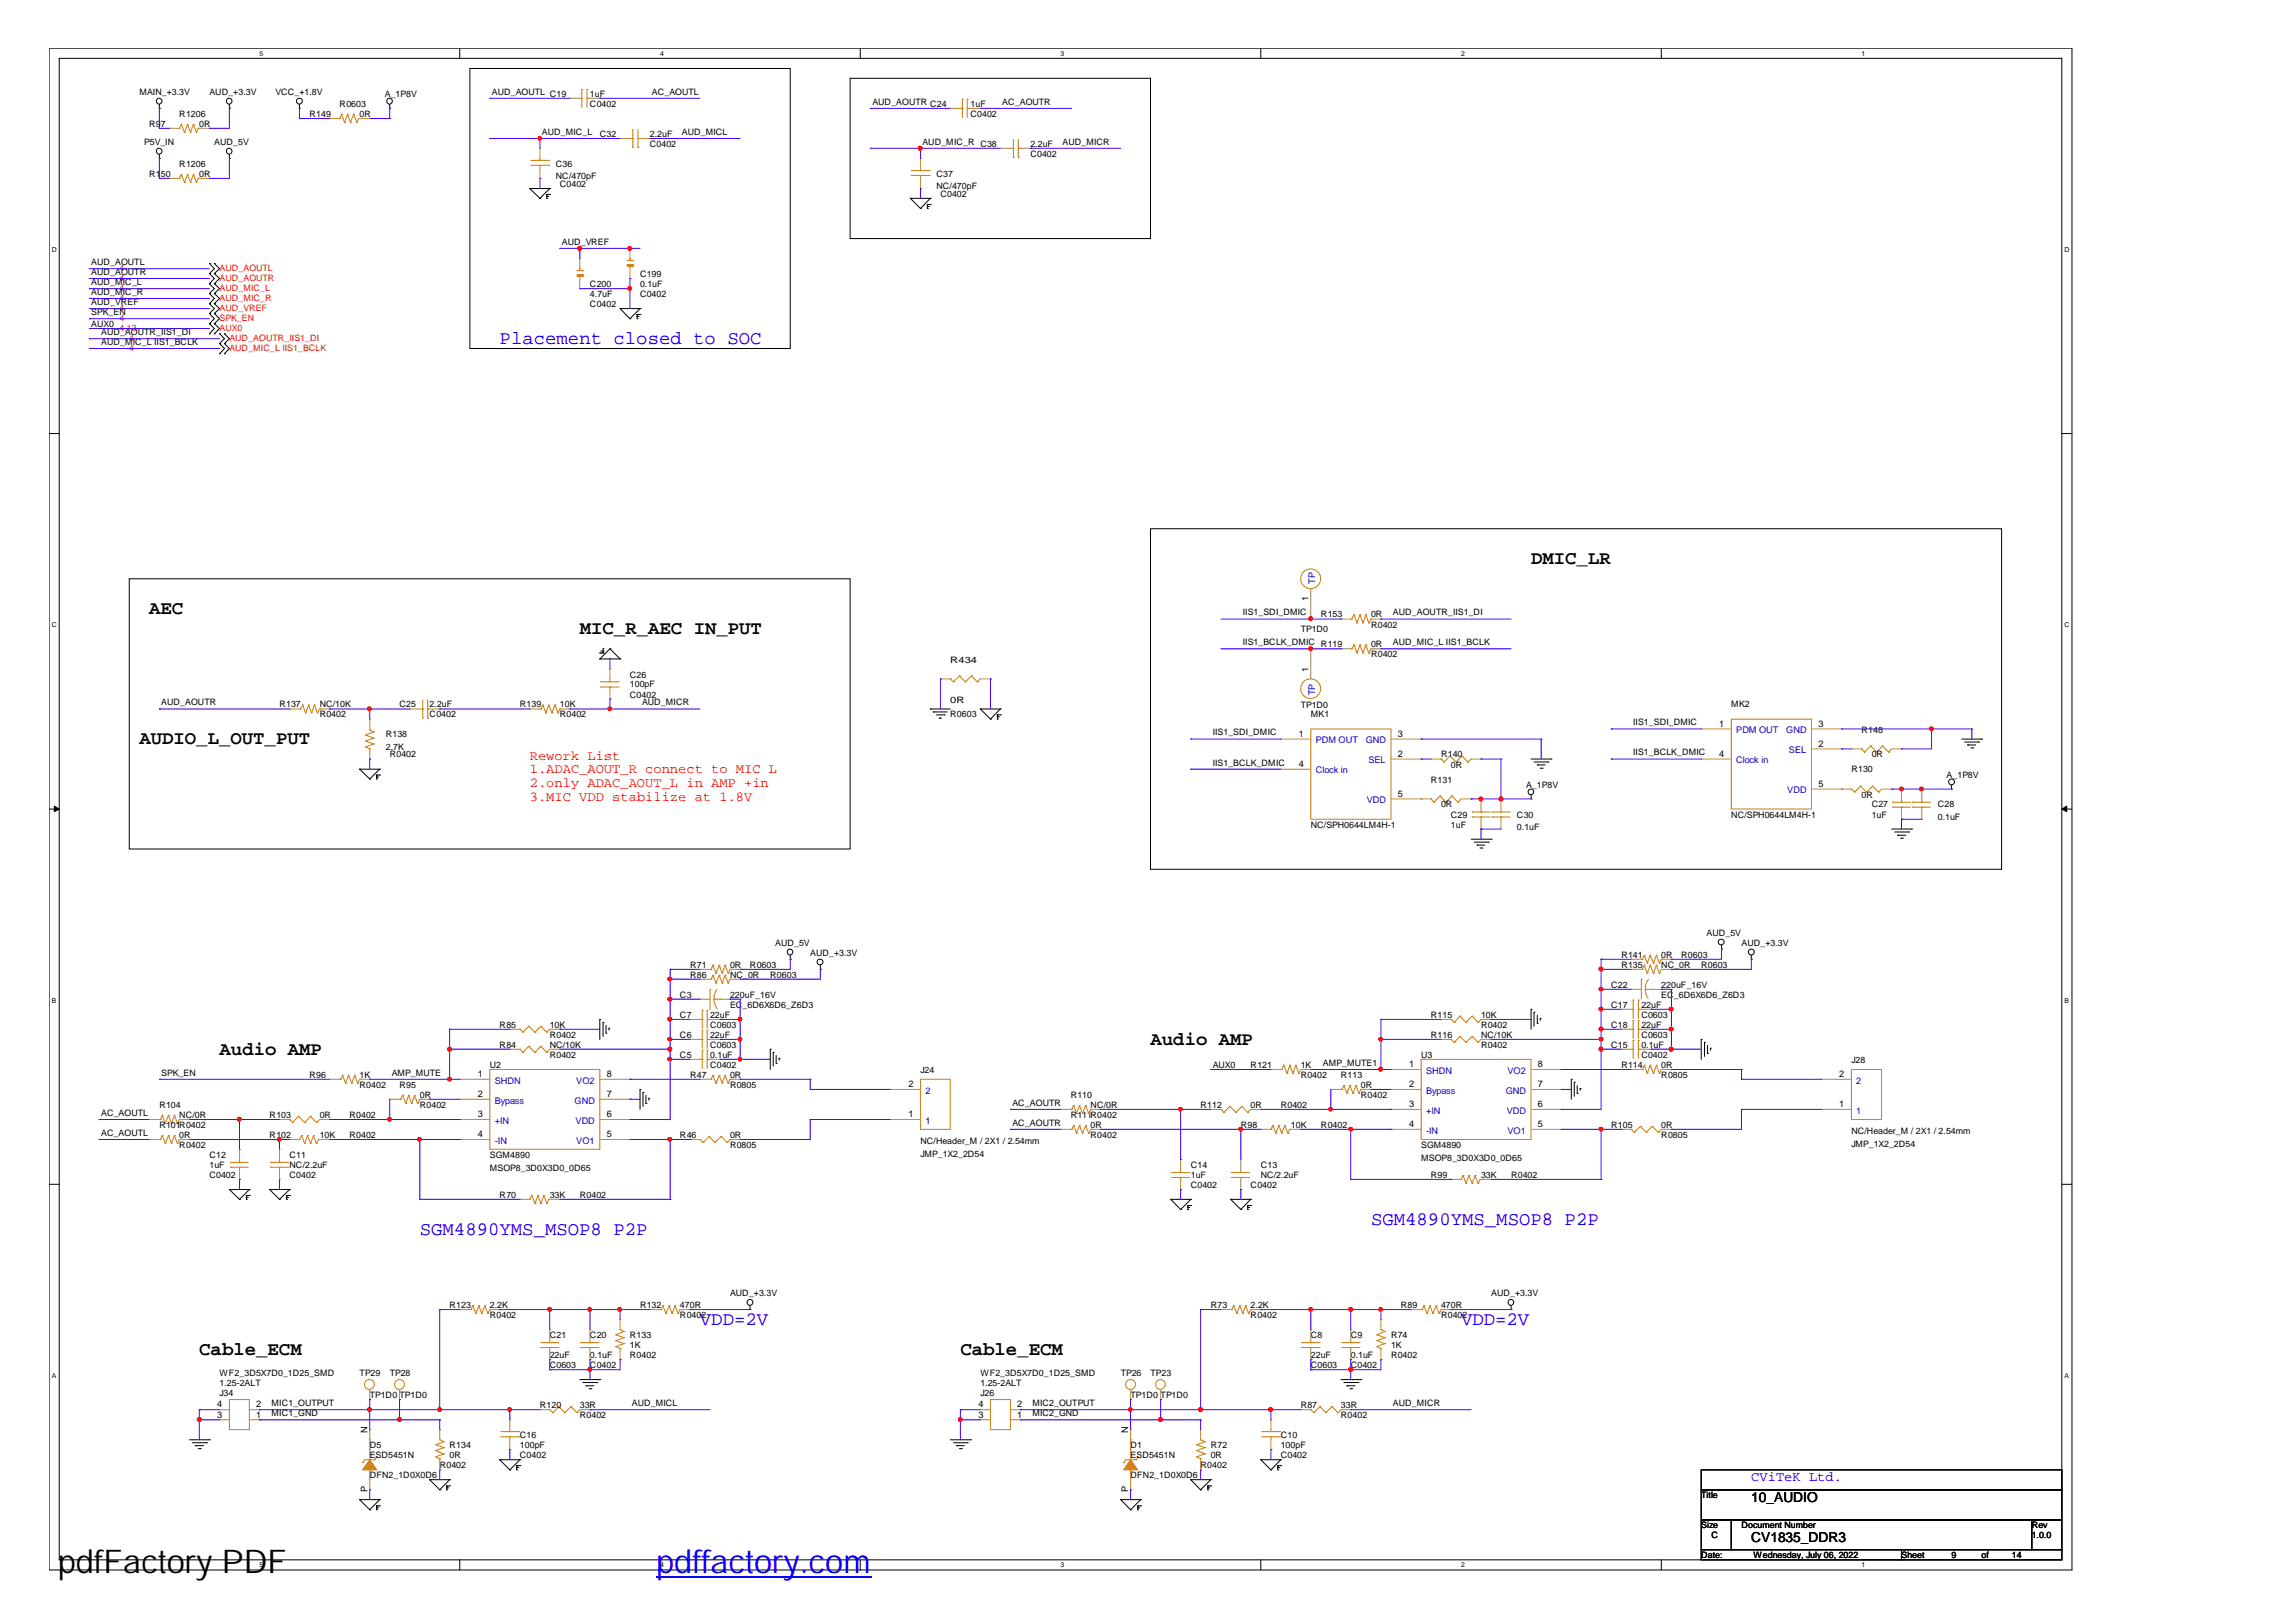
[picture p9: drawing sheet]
<svg xmlns="http://www.w3.org/2000/svg" width="297mm" height="210mm" viewBox="0 0 297 210" stroke-linecap="round" stroke-linejoin="round" font-family="sans-serif">
<defs><g id="words">
<g font-size="4.2">
<text x="6.3" y="203.6">利用pdfFactory 测试版本创建的</text>
<text x="28.7" y="203.6">PDF文档</text>
</g>
<text font-size="4.2" fill="#00f" x="84.9" y="203.6">pdffactory.com</text>
<g font-size="2.5" fill="#00f">
<text x="64.6" y="44.5">Placement closed to SOC</text>
<text x="54.3" y="159.8">SGM4890YMS_MSOP8 P2P</text>
<text x="177.4" y="158.5">SGM4890YMS_MSOP8 P2P</text>
<text x="90.6" y="171.4">VDD=2V</text>
<text x="189" y="171.4">VDD=2V</text>
</g>
<g font-size="2.5">
<text x="198.1" y="73">DMIC_LR</text>
<text x="19.3" y="79.5">AEC</text>
<text x="75" y="82.1">MIC_R_AEC IN_PUT</text>
<text x="18" y="96.3">AUDIO_L_OUT_PUT</text>
<text x="28.4" y="136.5">Audio AMP</text>
<text x="148.8" y="135.2">Audio AMP</text>
<text x="25.8" y="175.4">Cable_ECM</text>
<text x="124.2" y="175.4">Cable_ECM</text>
</g>
<g font-size="1.8" fill="#f00">
<text x="68.5" y="98.3">Rework List</text>
<text x="68.5" y="100.1">1.ADAC_AOUT_R connect to MIC L</text>
<text x="68.5" y="101.9">2.only ADAC_AOUT_L in AMP +in</text>
<text x="68.5" y="103.6">3.MIC VDD stabilize at 1.8V</text>
</g>
<text font-size="1.8" fill="#00f" x="226.6" y="191.6">CViTeK Ltd.</text>
<g font-size="1.8">
<text x="226.6" y="194.4">10_AUDIO</text>
<text x="226.6" y="199.6">CV1835_DDR3</text>
</g>
<g font-size="1.2">
<text x="169.3" y="77.7" transform="rotate(-90 169.3 77.7)">1</text>
<text x="169.3" y="87" transform="rotate(-90 169.3 87)">1</text>
<text x="168" y="95.3">1</text>
<text x="180.8" y="95.3">3</text>
<text x="222.4" y="94">1</text>
<text x="235.2" y="94">3</text>
<text x="168" y="99.2">4</text>
<text x="180.8" y="97.9">2</text>
<text x="222.4" y="97.9">4</text>
<text x="235.2" y="96.6">2</text>
<text x="235.2" y="101.8">5</text>
<text x="180.8" y="103.1">5</text>
<text x="61.8" y="139.4">1</text>
<text x="61.8" y="142">2</text>
<text x="78.5" y="142">7</text>
<text x="78.5" y="139.4">8</text>
<text x="117.5" y="140.7">2</text>
<text x="182.3" y="138.1">1</text>
<text x="182.3" y="143.3">3</text>
<text x="182.3" y="140.7">2</text>
<text x="199" y="138.1">8</text>
<text x="199" y="140.7">7</text>
<text x="199" y="143.3">6</text>
<text x="238" y="143.3">1</text>
<text x="238" y="139.4">2</text>
<text x="61.8" y="144.6">3</text>
<text x="61.8" y="147.2">4</text>
<text x="78.5" y="144.6">6</text>
<text x="78.5" y="147.2">5</text>
<text x="117.5" y="144.6">1</text>
<text x="182.3" y="145.9">4</text>
<text x="199" y="145.9">5</text>
<text x="28.1" y="183.4">3</text>
<text x="28.1" y="182.1">4</text>
<text x="33.1" y="183.4">1</text>
<text x="33.1" y="182.1">2</text>
<text x="47.5" y="185.4" transform="rotate(-90 47.5 185.4)">N</text>
<text x="126.6" y="183.4">3</text>
<text x="126.6" y="182.1">4</text>
<text x="131.6" y="183.4">1</text>
<text x="131.6" y="182.1">2</text>
<text x="146" y="185.4" transform="rotate(-90 146 185.4)">N</text>
<text x="47.5" y="193.1" transform="rotate(-90 47.5 193.1)">P</text>
<text x="146" y="193.1" transform="rotate(-90 146 193.1)">P</text>
</g>
<g font-size="1.2" fill="#00c">
<text x="170.1" y="75.6" transform="rotate(-90 170.1 75.6)">TP</text>
<text x="170.1" y="90" transform="rotate(-90 170.1 90)">TP</text>
<text x="224.6" y="94.9">PDM OUT</text>
<text x="231.1" y="94.9">GND</text>
<text x="170.2" y="96.2">PDM OUT</text>
<text x="170.2" y="100.1">Clock in</text>
<text x="176.7" y="96.2">GND</text>
<text x="177" y="98.8">SEL</text>
<text x="224.6" y="98.8">Clock in</text>
<text x="231.4" y="97.5">SEL</text>
<text x="176.8" y="103.9">VDD</text>
<text x="231.2" y="102.7">VDD</text>
<text x="64" y="140.2">SHDN</text>
<text x="64" y="142.8">Bypass</text>
<text x="74.3" y="142.8">GND</text>
<text x="74.5" y="140.2">VO2</text>
<text x="119.7" y="141.5">2</text>
<text x="184.5" y="139">SHDN</text>
<text x="184.5" y="141.5">Bypass</text>
<text x="194.8" y="141.5">GND</text>
<text x="195" y="139">VO2</text>
<text x="240.2" y="140.2">2</text>
<text x="64" y="145.4">+IN</text>
<text x="64" y="148">-IN</text>
<text x="74.5" y="145.4">VDD</text>
<text x="74.5" y="148">VO1</text>
<text x="119.7" y="145.4">1</text>
<text x="184.5" y="144.1">+IN</text>
<text x="184.5" y="146.7">-IN</text>
<text x="194.9" y="144.1">VDD</text>
<text x="195" y="146.7">VO1</text>
<text x="240.2" y="144.1">1</text>
</g>
<g font-size="1.1">
<text x="18" y="12.3">MAIN_+3.3V</text>
<text x="19.3" y="16.4">R97</text>
<text x="23.2" y="15.1">R1206</text>
<text x="25.8" y="16.4">0R</text>
<text x="27.1" y="12.3">AUD_+3.3V</text>
<text x="35.6" y="12.3">VCC_+1.8V</text>
<text x="40" y="15.1">R149</text>
<text x="43.9" y="13.8">R0603</text>
<text x="46.5" y="15.1">0R</text>
<text x="49.8" y="12.5">A_1P8V</text>
<text x="63.6" y="12.2">AUD_AOUTL</text>
<text x="70.1" y="17.5">AUD_MIC_L</text>
<text x="71.1" y="12.5">C19</text>
<text x="76.3" y="12.5">1uF</text>
<text x="76.3" y="13.8">C0402</text>
<text x="77.6" y="17.7">C32</text>
<text x="84.1" y="17.7">2.2uF</text>
<text x="84.3" y="12.2">AC_AOUTL</text>
<text x="88.2" y="17.5">AUD_MICL</text>
<text x="112.9" y="13.6">AUD_AOUTR C24</text>
<text x="125.6" y="13.8">1uF</text>
<text x="125.6" y="15.1">C0402</text>
<text x="129.7" y="13.6">AC_AOUTR</text>
<text x="18.7" y="18.8">P5V_IN</text>
<text x="19.3" y="22.9">R150</text>
<text x="23.2" y="21.6">R1206</text>
<text x="25.8" y="22.9">0R</text>
<text x="27.7" y="18.8">AUD_5V</text>
<text x="71.9" y="21.6">C36</text>
<text x="71.9" y="23.2">NC/470pF</text>
<text x="84.1" y="19">C0402</text>
<text x="119.3" y="18.7">AUD_MIC_R</text>
<text x="121.2" y="22.9">C37</text>
<text x="126.8" y="19">C38</text>
<text x="133.3" y="19">2.2uF</text>
<text x="133.3" y="20.3">C0402</text>
<text x="137.5" y="18.7">AUD_MICR</text>
<text x="72.4" y="24.2">C0402</text>
<text x="121.2" y="24.4">NC/470pF</text>
<text x="121.7" y="25.5">C0402</text>
<text x="11.8" y="34.3">AUD_AOUTL</text>
<text x="11.8" y="35.6">AUD_AOUTR</text>
<text x="72.7" y="31.7">AUD_VREF</text>
<text x="82.8" y="35.9">C199</text>
<text x="11.8" y="36.9">AUD_MIC_L</text>
<text x="11.8" y="39.5">AUD_VREF</text>
<text x="11.8" y="40.8">SPK_EN</text>
<text x="11.8" y="38.2">AUD_MIC_R</text>
<text x="76.3" y="37.1">C200</text>
<text x="76.3" y="38.5">4.7uF</text>
<text x="76.3" y="39.7">C0402</text>
<text x="82.8" y="37.1">0.1uF</text>
<text x="82.8" y="38.5">C0402</text>
<text x="11.8" y="42.3">AUX0</text>
<text x="13.1" y="43.4">AUD_AOUTR_IIS1_DI</text>
<text x="13.1" y="44.6">AUD_MIC_L IIS1_BCLK</text>
<text x="160.8" y="79.6">IIS1_SDI_DMIC</text>
<text x="160.8" y="83.5">IIS1_BCLK_DMIC</text>
<text x="168.3" y="81.8">TP1D0</text>
<text x="170.9" y="83.8">R119</text>
<text x="170.9" y="79.9">R153</text>
<text x="177.4" y="83.8">0R</text>
<text x="177.4" y="79.9">0R</text>
<text x="177.4" y="81.2">R0402</text>
<text x="180.2" y="83.5">AUD_MIC_L IIS1_BCLK</text>
<text x="180.2" y="79.6">AUD_AOUTR_IIS1_DI</text>
<text x="81.5" y="87.7">C26</text>
<text x="81.5" y="89">100pF</text>
<text x="122.9" y="85.7">R434</text>
<text x="177.4" y="85.1">R0402</text>
<text x="20.9" y="91.3">AUD_AOUTR</text>
<text x="36.2" y="91.5">R137</text>
<text x="41.4" y="91.5">NC/10K</text>
<text x="41.4" y="92.9">R0402</text>
<text x="49.9" y="95.4">R138</text>
<text x="51.7" y="91.5">C25</text>
<text x="55.6" y="91.5">2.2uF</text>
<text x="55.6" y="92.9">C0402</text>
<text x="67.3" y="91.5">R139</text>
<text x="72.4" y="91.5">10K</text>
<text x="72.4" y="92.9">R0402</text>
<text x="81.5" y="90.3">C0402</text>
<text x="83.1" y="91.3">AUD_MICR</text>
<text x="122.9" y="91">0R</text>
<text x="122.9" y="92.7">R0603</text>
<text x="156.9" y="95.2">IIS1_SDI_DMIC</text>
<text x="168.3" y="91.7">TP1D0</text>
<text x="169.6" y="92.9">MK1</text>
<text x="211.3" y="93.9">IIS1_SDI_DMIC</text>
<text x="224" y="91.5">MK2</text>
<text x="240.8" y="94.8">R148</text>
<text x="49.9" y="97">2.7K</text>
<text x="50.4" y="98">R0402</text>
<text x="156.9" y="99.1">IIS1_BCLK_DMIC</text>
<text x="185.1" y="101.3">R131</text>
<text x="186.4" y="98">R140</text>
<text x="187.7" y="99.3">0R</text>
<text x="197.4" y="101.9">A_1P8V</text>
<text x="211.3" y="97.8">IIS1_BCLK_DMIC</text>
<text x="239.5" y="100">R130</text>
<text x="242.1" y="98">0R</text>
<text x="251.8" y="100.6">A_1P8V</text>
<text x="169.6" y="107.1">NC/SPH0644LM4H-1</text>
<text x="186.4" y="104.5">0R</text>
<text x="187.7" y="105.8">C29</text>
<text x="187.7" y="107.1">1uF</text>
<text x="196.3" y="105.8">C30</text>
<text x="196.3" y="107.4">0.1uF</text>
<text x="224" y="105.8">NC/SPH0644LM4H-1</text>
<text x="240.8" y="103.2">0R</text>
<text x="242.1" y="104.5">C27</text>
<text x="242.1" y="105.8">1uF</text>
<text x="250.7" y="104.5">C28</text>
<text x="250.7" y="106.1">0.1uF</text>
<text x="89.3" y="125.2">R71</text>
<text x="94.4" y="125.2">0R</text>
<text x="97" y="125.2">R0603</text>
<text x="100.3" y="122.4">AUD_5V</text>
<text x="104.8" y="123.7">AUD_+3.3V</text>
<text x="209.8" y="123.9">R141</text>
<text x="209.8" y="125.2">R135</text>
<text x="214.9" y="123.9">0R</text>
<text x="214.9" y="125.2">NC_0R</text>
<text x="217.5" y="123.9">R0603</text>
<text x="220.1" y="125.2">R0603</text>
<text x="220.8" y="121.1">AUD_5V</text>
<text x="225.3" y="122.4">AUD_+3.3V</text>
<text x="88" y="131.7">C7</text>
<text x="88" y="129.1">C3</text>
<text x="89.3" y="126.5">R86</text>
<text x="91.9" y="131.7">22uF</text>
<text x="94.4" y="126.5">NC_0R</text>
<text x="94.4" y="129.1">220uF_16V</text>
<text x="94.4" y="130.4">EC_6D6X6D6_Z6D3</text>
<text x="99.7" y="126.5">R0603</text>
<text x="185.1" y="131.7">R115</text>
<text x="191.6" y="131.7">10K</text>
<text x="208.4" y="127.8">C22</text>
<text x="208.4" y="130.4">C17</text>
<text x="212.3" y="130.4">22uF</text>
<text x="212.3" y="131.7">C0603</text>
<text x="214.9" y="127.8">220uF_16V</text>
<text x="214.9" y="129.1">EC_6D6X6D6_Z6D3</text>
<text x="64.6" y="133">R85</text>
<text x="64.6" y="135.6">R84</text>
<text x="71.1" y="133">10K</text>
<text x="71.1" y="134.3">R0402</text>
<text x="71.1" y="135.6">NC/10K</text>
<text x="71.1" y="136.9">R0402</text>
<text x="88" y="134.3">C6</text>
<text x="88" y="136.9">C5</text>
<text x="91.9" y="133">C0603</text>
<text x="91.9" y="134.3">22uF</text>
<text x="91.9" y="135.6">C0603</text>
<text x="91.9" y="136.9">0.1uF</text>
<text x="171.2" y="137.9">AMP_MUTE1</text>
<text x="183.9" y="136.9">U3</text>
<text x="185.1" y="134.3">R116</text>
<text x="191.6" y="133">R0402</text>
<text x="191.6" y="134.3">NC/10K</text>
<text x="191.6" y="135.6">R0402</text>
<text x="208.4" y="133">C18</text>
<text x="208.4" y="135.6">C15</text>
<text x="212.3" y="133">22uF</text>
<text x="212.3" y="134.3">C0603</text>
<text x="212.3" y="135.6">0.1uF</text>
<text x="212.3" y="136.9">C0402</text>
<text x="239.5" y="137.6">J28</text>
<text x="20.6" y="143.4">R104</text>
<text x="20.9" y="139.2">SPK_EN</text>
<text x="40" y="139.5">R96</text>
<text x="46.5" y="139.5">1K</text>
<text x="46.5" y="140.8">R0402</text>
<text x="50.7" y="139.2">AMP_MUTE</text>
<text x="51.7" y="140.8">R95</text>
<text x="54.3" y="142.1">0R</text>
<text x="54.3" y="143.4">R0402</text>
<text x="63.4" y="138.2">U2</text>
<text x="89.3" y="139.5">R47</text>
<text x="91.9" y="138.2">C0402</text>
<text x="94.4" y="139.5">0R</text>
<text x="94.4" y="140.8">R0805</text>
<text x="119.1" y="138.8">J24</text>
<text x="131" y="143.1">AC_AOUTR</text>
<text x="138.5" y="142.1">R110</text>
<text x="141.1" y="143.4">NC/0R</text>
<text x="155.3" y="143.4">R112</text>
<text x="156.9" y="138.1">AUX0</text>
<text x="161.8" y="143.4">0R</text>
<text x="161.8" y="138.2">R121</text>
<text x="165.7" y="143.4">R0402</text>
<text x="168.3" y="138.2">1K</text>
<text x="168.3" y="139.5">R0402</text>
<text x="173.5" y="139.5">R113</text>
<text x="176.1" y="140.8">0R</text>
<text x="176.1" y="142.1">R0402</text>
<text x="209.8" y="138.2">R114</text>
<text x="214.9" y="138.2">0R</text>
<text x="214.9" y="139.5">R0805</text>
<text x="13.1" y="144.4">AC_AOUTL</text>
<text x="13.1" y="147">AC_AOUTL</text>
<text x="20.6" y="146">R101R0402</text>
<text x="23.2" y="144.7">NC/0R</text>
<text x="23.2" y="147.2">0R</text>
<text x="23.2" y="148.6">R0402</text>
<text x="27.1" y="149.8">C12</text>
<text x="34.9" y="147.2">R102</text>
<text x="34.9" y="144.7">R103</text>
<text x="37.5" y="149.8">C11</text>
<text x="41.4" y="147.2">10K</text>
<text x="41.4" y="144.7">0R</text>
<text x="45.2" y="147.2">R0402</text>
<text x="45.2" y="144.7">R0402</text>
<text x="63.4" y="149.8">SGM4890</text>
<text x="88" y="147.2">R46</text>
<text x="94.4" y="147.2">0R</text>
<text x="94.4" y="148.6">R0805</text>
<text x="119.1" y="148.1">NC/Header_M / 2X1 / 2.54mm</text>
<text x="119.1" y="149.7">JMP_1X2_2D54</text>
<text x="131" y="145.7">AC_AOUTR</text>
<text x="138.5" y="144.7">R111R0402</text>
<text x="141.1" y="146">0R</text>
<text x="141.1" y="147.2">R0402</text>
<text x="160.5" y="146">R98</text>
<text x="167" y="146">10K</text>
<text x="170.9" y="146">R0402</text>
<text x="183.9" y="148.6">SGM4890</text>
<text x="208.4" y="146">R105</text>
<text x="214.9" y="146">0R</text>
<text x="214.9" y="147.2">R0805</text>
<text x="239.5" y="146.7">NC/Header_M / 2X1 / 2.54mm</text>
<text x="239.5" y="148.4">JMP_1X2_2D54</text>
<text x="27.1" y="151.1">1uF</text>
<text x="27.1" y="152.5">C0402</text>
<text x="37.5" y="151.1">NC/2.2uF</text>
<text x="37.5" y="152.5">C0402</text>
<text x="63.4" y="151.5">MSOP8_3D0X3D0_0D65</text>
<text x="64.6" y="155">R70</text>
<text x="71.1" y="155">33K</text>
<text x="75" y="155">R0402</text>
<text x="154.1" y="151.1">C14</text>
<text x="154.1" y="152.5">1uF</text>
<text x="154.1" y="153.7">C0402</text>
<text x="161.8" y="153.7">C0402</text>
<text x="163.1" y="151.1">C13</text>
<text x="163.1" y="152.5">NC/2.2uF</text>
<text x="183.9" y="150.3">MSOP8_3D0X3D0_0D65</text>
<text x="185.1" y="152.5">R99</text>
<text x="191.6" y="152.5">33K</text>
<text x="195.5" y="152.5">R0402</text>
<text x="94.4" y="167.7">AUD_+3.3V</text>
<text x="192.9" y="167.7">AUD_+3.3V</text>
<text x="58.2" y="169.3">R123</text>
<text x="63.4" y="169.3">2.2K</text>
<text x="63.4" y="170.6">R0402</text>
<text x="71.1" y="173.2">C21</text>
<text x="76.3" y="173.2">C20</text>
<text x="81.5" y="173.2">R133</text>
<text x="82.8" y="169.3">R132</text>
<text x="88" y="169.3">470R</text>
<text x="88" y="170.6">R0402</text>
<text x="156.6" y="169.3">R73</text>
<text x="161.8" y="169.3">2.2K</text>
<text x="161.8" y="170.6">R0402</text>
<text x="169.6" y="173.2">C8</text>
<text x="174.8" y="173.2">C9</text>
<text x="180" y="173.2">R74</text>
<text x="181.2" y="169.3">R89</text>
<text x="186.4" y="169.3">470R</text>
<text x="186.4" y="170.6">R0402</text>
<text x="28.4" y="179.4">1.25-2ALT</text>
<text x="28.4" y="178.1">WF2_3D5X7D0_1D25_SMD</text>
<text x="46.5" y="178.1">TP29</text>
<text x="50.4" y="178.1">TP28</text>
<text x="71.1" y="175.7">22uF</text>
<text x="71.1" y="177.1">C0603</text>
<text x="76.3" y="175.7">0.1uF</text>
<text x="76.3" y="177.1">C0402</text>
<text x="81.5" y="174.5">1K</text>
<text x="81.5" y="175.7">R0402</text>
<text x="126.8" y="179.4">1.25-2ALT</text>
<text x="126.8" y="178.1">WF2_3D5X7D0_1D25_SMD</text>
<text x="145" y="178.1">TP26</text>
<text x="148.8" y="178.1">TP23</text>
<text x="169.6" y="175.7">22uF</text>
<text x="169.6" y="177.1">C0603</text>
<text x="174.8" y="175.7">0.1uF</text>
<text x="174.8" y="177.1">C0402</text>
<text x="180" y="174.5">1K</text>
<text x="180" y="175.7">R0402</text>
<text x="28.4" y="180.7">J34</text>
<text x="35.1" y="182">MIC1_OUTPUT</text>
<text x="35.1" y="183.3">MIC1_GND</text>
<text x="47.8" y="180.9">TP1D0 TP1D0</text>
<text x="69.8" y="182.2">R120</text>
<text x="75" y="182.2">33R</text>
<text x="75" y="183.5">R0402</text>
<text x="81.7" y="182">AUD_MICL</text>
<text x="126.8" y="180.7">J26</text>
<text x="133.6" y="182">MIC2_OUTPUT</text>
<text x="133.6" y="183.3">MIC2_GND</text>
<text x="146.3" y="180.9">TP1D0 TP1D0</text>
<text x="168.3" y="182.2">R87</text>
<text x="173.5" y="182.2">33R</text>
<text x="173.5" y="183.5">R0402</text>
<text x="180.2" y="182">AUD_MICR</text>
<text x="47.8" y="187.4">D5</text>
<text x="47.8" y="188.7">ESD5451N</text>
<text x="47.8" y="191.3">DFN2_1D0X0D6</text>
<text x="56.9" y="190">R0402</text>
<text x="58.2" y="187.4">R134</text>
<text x="58.2" y="188.7">0R</text>
<text x="67.3" y="186.1">C16</text>
<text x="67.3" y="187.4">100pF</text>
<text x="67.3" y="188.7">C0402</text>
<text x="146.3" y="187.4">D1</text>
<text x="146.3" y="188.7">ESD5451N</text>
<text x="146.3" y="191.3">DFN2_1D0X0D6</text>
<text x="155.3" y="190">R0402</text>
<text x="156.6" y="187.4">R72</text>
<text x="156.6" y="188.7">0R</text>
<text x="165.7" y="186.1">C10</text>
<text x="165.7" y="187.4">100pF</text>
<text x="165.7" y="188.7">C0402</text>
<text x="220.1" y="193.9">Title</text>
<text x="220.1" y="197.8">Size</text>
<text x="225.3" y="197.8">Document Number</text>
<text x="262.8" y="197.8">Rev</text>
<text x="220.1" y="201.6">Date:</text>
<text x="221.4" y="199.1">C</text>
<text x="226.9" y="201.6">Wednesday, July 06, 2022</text>
<text x="246" y="201.6">Sheet</text>
<text x="252.5" y="201.6">9</text>
<text x="256.4" y="201.6">of</text>
<text x="260.3" y="201.6">14</text>
<text x="262.8" y="199.1">1.0.0</text>
</g>
<g font-size="1.1" fill="#f00">
<text x="15.5" y="35.1">4</text>
<text x="28.4" y="35.1">AUD_AOUTL</text>
<text x="15.5" y="36.4">4</text>
<text x="15.5" y="37.6">4</text>
<text x="15.5" y="39">4</text>
<text x="15.5" y="40.3">4</text>
<text x="15.5" y="41.5">4</text>
<text x="28.4" y="36.4">AUD_AOUTR</text>
<text x="28.4" y="37.6">AUD_MIC_L</text>
<text x="28.4" y="39">AUD_MIC_R</text>
<text x="28.4" y="40.3">AUD_VREF</text>
<text x="28.4" y="41.5">SPK_EN</text>
<text x="15.5" y="42.9">4,13</text>
<text x="16.7" y="44.1">4</text>
<text x="16.7" y="45.4">4</text>
<text x="28.4" y="42.9">AUX0</text>
<text x="29.7" y="44.1">AUD_AOUTR_IIS1_DI</text>
<text x="29.7" y="45.4">AUD_MIC_L IIS1_BCLK</text>
</g>
<g font-size=".9">
<text x="33.6" y="7.2">5</text>
<text x="85.4" y="7.2">4</text>
<text x="137.2" y="7.2">3</text>
<text x="189" y="7.2">2</text>
<text x="240.8" y="7.2">1</text>
<text x="6.7" y="32.6">D</text>
<text x="267.1" y="32.6">D</text>
<text x="6.7" y="81.2">C</text>
<text x="267.1" y="81.2">C</text>
<text x="6.7" y="129.8">B</text>
<text x="267.1" y="129.8">B</text>
<text x="6.7" y="178.3">A</text>
<text x="267.1" y="178.3">A</text>
<text x="33.6" y="202.8">5</text>
<text x="85.4" y="202.8">4</text>
<text x="137.2" y="202.8">3</text>
<text x="189" y="202.8">2</text>
<text x="240.8" y="202.8">1</text>
</g>
</g></defs>
<path d="M6.3 6.2h261.8v197h-261.8zM7.7 7.5h259v194.4h-259z" fill="none" stroke="#000" stroke-width=".13"/>
<g fill="#fff">
<path d="M33.6 6.4h.5v1h-.5z"/>
<path d="M33.6 202h.5v1h-.5z"/>
</g>
<path d="M59.5 6.2v1.3M59.5 201.9v1.3" fill="none" stroke="#000" stroke-width=".13"/>
<g fill="#fff">
<path d="M85.4 6.4h.5v1h-.5z"/>
<path d="M85.4 202h.5v1h-.5z"/>
</g>
<path d="M111.3 6.2v1.3M111.3 201.9v1.3" fill="none" stroke="#000" stroke-width=".13"/>
<g fill="#fff">
<path d="M137.2 6.4h.5v1h-.5z"/>
<path d="M137.2 202h.5v1h-.5z"/>
</g>
<path d="M163.1 6.2v1.3M163.1 201.9v1.3" fill="none" stroke="#000" stroke-width=".13"/>
<g fill="#fff">
<path d="M189 6.4h.5v1h-.5z"/>
<path d="M189 202h.5v1h-.5z"/>
</g>
<path d="M214.9 6.2v1.3M214.9 201.9v1.3" fill="none" stroke="#000" stroke-width=".13"/>
<g fill="#fff">
<path d="M240.8 6.4h.5v1h-.5z"/>
<path d="M240.8 202h.5v1h-.5z"/>
<path d="M6.7 31.8h.6v1h-.6z"/>
<path d="M267.1 31.8h.6v1h-.6z"/>
<path d="M6.7 80.4h.6v1h-.6z"/>
<path d="M267.1 80.4h.6v1h-.6z"/>
</g>
<path d="M6.3 56.1h1.4M266.7 56.1h1.4" fill="none" stroke="#000" stroke-width=".13"/>
<g fill="#fff">
<path d="M6.7 129h.6v1h-.6z"/>
<path d="M267.1 129h.6v1h-.6z"/>
</g>
<path d="M6.3 104.7h1.4M266.7 104.7h1.4" fill="none" stroke="#000" stroke-width=".13"/>
<path d="M7 104.3l.7 .4-.7 .3zM266.7 104.7l.7-.4v.7z" fill="#000" stroke="#000" stroke-width=".13"/>
<g fill="#fff">
<path d="M6.7 177.5h.5v1h-.5z"/>
<path d="M267.1 177.5h.5v1h-.5z"/>
</g>
<g fill="none" stroke="#000" stroke-width=".13">
<path d="M20.6 14h.1M20.6 13.5v.5M20.6 20v.5M29.7 14h.1M29.7 13.5v.5M29.7 20v.5M38.7 14h.1M38.7 13.5v.5M50.4 14h.1M50.4 13.5v.5M60.8 8.9h41.4v36.2h-41.4zM110 10.1h38.8v20.8h-38.8z"/>
<path d="M20.6 20.5h.1M27.1 35.4h.1M27.1 34.1h.1M27.1 36.7h.1M27.1 38h.1M27.1 39.3h.1M27.1 34.1l.6 .7-.6 .6M27.1 35.4l.6 .6-.6 .7M27.1 36.7l.6 .7-.6 .6M27.1 38l.6 .6-.6 .7M27.1 39.3l.6 .6-.6 .7M27.7 35.4h.1"/>
<path d="M27.7 34.1h.1M27.7 36.7h.1M27.7 38h.1M27.7 39.3h.1M27.7 34.1l.7 .7-.7 .6M27.7 35.4l.7 .6-.7 .7M27.7 36.7l.7 .7-.7 .6M27.7 38l.7 .6-.7 .7M27.7 39.3l.7 .6-.7 .7M29.7 20.5h.1M68.5 24.4h.1M68.5 24.4h2.6"/>
<path d="M68.5 24.4l1.3 1.3M69.8 25.7h.1M70.7 25.2h.1M70.7 25.7h.1M70.7 25.4h.1M70.7 25.2h.4M70.7 25.2v.5M70.7 25.4h.3M71.1 24.4h.1M71.1 25.2h.1M71.1 24.4l-1.3 1.3M80.2 39.9h.1"/>
<path d="M80.2 39.9h2.6M80.2 39.9l1.3 1.3M82.8 39.9h.1M82.8 39.9l-1.3 1.3M117.8 25.7h.1M117.8 25.7h2.6M117.8 25.7l1.3 1.3M119.1 27h.1M120 26.5h.1M120 27h.1M120 26.7h.1M120 26.5h.4"/>
<path d="M120 26.5v.5M120 26.7h.2M120.4 25.7h.1M120.4 26.5h.1M120.4 25.7l-1.3 1.3M27.1 40.6h.1M27.1 41.9h.1M27.1 43.2h.1M27.1 40.6l.6 .6-.6 .7M27.1 41.9l.6 .6-.6 .7M27.7 40.6h.1M27.7 41.9h.1"/>
<path d="M27.7 43.2h.1M27.7 40.6l.7 .6-.7 .7M27.7 41.9l.7 .6-.7 .7M28.4 44.5h.1M28.4 43.2h.1M28.4 45.8h.1M28.4 43.2l.6 .6-.6 .7M28.4 44.5l.6 .6-.6 .7M29 44.5h.1M29 43.2h.1M29 45.8h.1M29 43.2l.7 .6-.7 .7"/>
<path d="M29 44.5l.7 .6-.7 .7M81.5 41.2h.1M82.4 40.7h.1M82.4 41.2h.1M82.4 41h.1M82.4 40.7h.4M82.4 40.7v.5M82.4 41h.3M82.8 40.7h.1M16.7 74.9h93.3v35h-93.3zM148.8 68.4h110.2v44.1h-110.2zM46.5 99.5h.1"/>
<path d="M46.5 99.5h2.6M46.5 99.5l1.3 1.3M49.1 99.5h.1M49.1 99.5l-1.3 1.3M77.6 85.3h.1M77.6 84.5h.1M77.6 85.3h2.6M77.6 84.5h.4M77.7 84.3h.3M78 84.5h.1M78 84h.1M78 84.3h.1"/>
<path d="M78 84v.5M78.9 84h.1M78.9 84l-1.3 1.3M78.9 84l1.3 1.3M80.2 85.3h.1M120.4 91.8h.1M120.4 91.8h2.5M120.7 92.1h.1M120.7 92.1h1.9M121.2 92.5h1M121.5 92.9h.1M121.5 92.9h.3"/>
<path d="M122.2 92.5h.1M126.8 91.8h.1M126.8 91.8h2.6M126.8 91.8l1.3 1.3M128.1 93.1h.1M129 92.5h.1M129 93.1h.1M129 92.8h.1M129 92.5h.4M129 92.5v.6M129 92.8h.3M129.4 91.8h.1"/>
<path d="M129.4 92.5h.1M129.4 91.8l-1.3 1.3M198.1 98.2h2.6M198.5 98.6h1.8M198.9 99h.1M198.9 99h1M199.3 99.4h.2M199.5 99.4h.1M200.3 98.6h.1M200.7 98.2h.1M253.8 95.6h2.6M254.2 96h1.8"/>
<path d="M254.6 96.4h.1M254.6 96.4h1M255 96.8h.2M255.2 96.8h.1M256 96h.1M256.4 95.6h.1M47.8 100.8h.1M48.7 100.3h.1M48.7 100.8h.1M48.7 100.6h.1M48.7 100.3v.5M48.7 100.3h.4"/>
<path d="M48.7 100.6h.3M49.1 100.3h.1M190.3 108.6h2.6M190.7 109h1.8M191.1 109.4h.1M191.1 109.4h1M191.5 109.7h.2M191.7 109.7h.1M192.5 109h.1M192.9 108.6h.1M198.1 103.4h.1M198.1 102.9v.5"/>
<path d="M244.7 107.3h2.6M245.1 107.7h1.8M245.5 108.1h.1M245.5 108.1h1M245.9 108.5h.2M246.1 108.5h.1M246.9 107.7h.1M247.3 107.3h.1M252.5 102.1h.1M252.5 101.6v.5M77.6 131.9h.1M77.6 131.9v2.6"/>
<path d="M78 132.3h.1M78 132.3v1.8M78.4 133.7h.1M78.4 132.7v1M78.8 133.1h.1M78.8 133.1v.2M99.7 135.8h.1M99.7 135.8v2.6M100 136.2h.1M100 136.2v1.8M100.4 137.6h.1M100.4 136.6v1"/>
<path d="M100.8 137h.1M100.8 137v.2M102.2 124.1h.1M102.2 123.6v.5M106.1 125.4h.1M106.1 124.9v.5M198.1 130.6h.1M198.1 130.6v2.6M198.5 131h.1M198.5 131v1.8M198.9 132.4h.1M198.9 131.4v1"/>
<path d="M199.3 131.8h.1M199.3 131.8v.3M203.3 139.7h.1M203.3 139.7v2.6M220.1 134.5h.1M220.1 134.5v2.6M220.5 134.9h.1M220.5 134.9v1.8M220.9 136.3h.1M220.9 135.3v1M221.3 135.7h.1M221.3 135.7v.2"/>
<path d="M222.7 122.8h.1M222.7 122.3v.5M226.6 124.1h.1M226.6 123.6v.5M6.3 153.3h1.4M29.7 153.9h.1M29.7 153.9h2.6M29.7 153.9l1.3 1.3M31 155.2h.1M31.9 154.7h.1M31.9 155.2h.1M31.9 155h.1"/>
<path d="M31.9 154.7h.4M31.9 154.7v.5M31.9 155h.2M32.3 153.9h.1M32.3 154.7h.1M32.3 153.9l-1.3 1.3M34.9 153.9h.1M34.9 153.9h2.6M34.9 153.9l1.3 1.3M36.2 155.2h.1M37.1 154.7h.1M37.1 155.2h.1"/>
<path d="M37.1 155h.1M37.1 154.7h.4M37.1 155h.2M37.1 154.7v.5M37.5 153.9h.1M37.5 154.7h.1M37.5 153.9l-1.3 1.3M82.8 141h.1M82.8 141v2.6M83.2 141.4h.1M83.2 141.4v1.8M83.6 142.8h.1"/>
<path d="M83.6 141.7v1.1M83.9 142.1h.1M83.9 142.1v.3M151.5 155.2h.1M151.5 155.2h2.6M151.5 155.2l1.2 1.3M152.7 156.5h.1M153.7 156h.1M153.7 156.5h.1M153.7 156.3h.1M153.7 156h.4M153.7 156v.5"/>
<path d="M153.7 156.3h.2M154.1 155.2h.1M154.1 156h.1M154.1 155.2l-1.4 1.3M159.2 155.2h.1M159.2 155.2h2.6M159.2 155.2l1.3 1.3M160.5 156.5h.1M161.4 156h.1M161.4 156.5h.1M161.4 156.3h.1M161.4 156h.4"/>
<path d="M161.4 156.3h.3M161.4 156v.5M161.8 155.2h.1M161.8 156h.1M161.8 155.2l-1.3 1.3M203.7 140.1h.1M203.7 140.1v1.8M204 141.5h.1M204 140.5v1M204.4 140.9h.1M204.4 140.9v.2M266.7 153.3h1.4"/>
<path d="M75 178.5h2.6M75.4 178.9h1.8M75.8 179.3h.1M75.8 179.3h1M76.2 179.7h.3M76.5 179.7h.1M77.2 178.9h.1M77.6 178.5h.1M97 169.5h.1M97 169v.5M173.5 178.5h2.6M173.9 178.9h1.8"/>
<path d="M174.2 179.3h.1M174.2 179.3h1.1M174.6 179.7h.3M174.9 179.7h.1M175.7 178.9h.1M176.1 178.5h.1M195.5 169.5h.1M195.5 169v.5M24.5 186.3h2.6M24.9 186.7h1.8M25.3 187.1h.1M25.3 187.1h1"/>
<path d="M25.7 187.5h.2M25.9 187.5h.1M26.7 186.7h.1M27.1 186.3h.1M46.5 194.1h.1M46.5 194.1h2.6M46.5 194.1l1.3 1.3M47.8 195.4h.1M48.7 194.9h.1M48.7 195.4h.1M48.7 195.1h.1M48.7 194.9h.4"/>
<path d="M48.7 194.9v.5M48.7 195.1h.3M49.1 194.1h.1M49.1 194.9h.1M49.1 194.1l-1.3 1.3M55.6 191.5h.1M55.6 191.5h2.6M55.6 191.5l1.3 1.3M56.9 192.8h.1M57.8 192.3h.1M57.8 192.8h.1M57.8 192.5h.1"/>
<path d="M57.8 192.3h.4M57.8 192.3v.5M57.8 192.5h.2M58.2 191.5h.1M58.2 192.3h.1M58.2 191.5l-1.3 1.3M64.6 188.9h.1M64.6 188.9h2.7M64.6 188.9l1.4 1.3M66 190.2h.1M66.8 189.7h.1M66.8 190.2h.1"/>
<path d="M66.8 189.9h.1M66.8 189.7h.5M66.8 189.7v.5M66.8 189.9h.3M67.3 188.9h.1M67.3 189.7h.1M67.3 188.9l-1.3 1.3M122.9 186.3h2.7M123.4 186.7h1.7M123.7 187.1h.1M123.7 187.1h1.1M124.1 187.5h.3"/>
<path d="M124.4 187.5h.1M125.1 186.7h.1M125.6 186.3h.1M145 194.1h.1M145 194.1h2.6M145 194.1l1.3 1.3M146.3 195.4h.1M147.2 194.9h.1M147.2 195.4h.1M147.2 195.1h.1M147.2 194.9h.4M147.2 195.1h.2"/>
<path d="M147.2 194.9v.5M147.6 194.1h.1M147.6 194.9h.1M147.6 194.1l-1.3 1.3M154.1 191.5h.1M154.1 191.5h2.5M154.1 191.5l1.2 1.3M155.3 192.8h.1M156.3 192.3h.1M156.3 192.8h.1M156.3 192.5h.1M156.3 192.3h.3"/>
<path d="M156.3 192.5h.2M156.3 192.3v.5M156.6 191.5h.1M156.6 192.3h.1M156.6 191.5l-1.3 1.3M163.1 188.9h.1M163.1 188.9h2.6M163.1 188.9l1.3 1.3M164.4 190.2h.1M165.3 189.7h.1M165.3 190.2h.1M165.3 189.9h.1"/>
<path d="M165.3 189.7h.4M165.3 189.9h.3M165.3 189.7v.5M165.7 188.9h.1M165.7 189.7h.1M165.7 188.9l-1.3 1.3M220.1 190.2h46.6v2.6h-46.6zM220.1 192.8h46.6v3.9h-46.6zM220.1 196.7h3.9v3.8h-3.9zM224 196.7h38.8v3.8h-38.8zM262.8 196.7h3.9v3.8h-3.9zM220.1 200.5h25.9v1.4h-25.9z"/>
<path d="M246 200.5h20.7v1.4h-20.7z"/>
<circle cx="20.6" cy="13.1" r=".38"/>
<circle cx="20.6" cy="19.6" r=".38"/>
<circle cx="29.6" cy="13.1" r=".38"/>
<circle cx="29.6" cy="19.6" r=".38"/>
<circle cx="38.7" cy="13.1" r=".38"/>
<circle cx="50.4" cy="13.1" r=".38"/>
<circle cx="198" cy="102.5" r=".37"/>
<circle cx="252.5" cy="101.2" r=".38"/>
<circle cx="102.2" cy="123.2" r=".38"/>
<circle cx="106.1" cy="124.5" r=".37"/>
<circle cx="222.7" cy="121.9" r=".37"/>
<circle cx="226.6" cy="123.2" r=".38"/>
<circle cx="97" cy="168.5" r=".38"/>
<circle cx="195.5" cy="168.5" r=".38"/>
</g>
<g fill="none" stroke="#cc8006" stroke-width=".13">
<path d="M23.2 16.6h.1M23.5 16.1h.1M23.5 16.1l.4 1M23.5 16.1l-.3 .5M23.9 17.1h.1M24.3 16.1h.1M24.3 16.1l.3 1M24.3 16.1l-.4 1M24.6 17.1h.1M25 16.1h.1M25 16.1l.4 1M25 16.1l-.4 1"/>
<path d="M25.4 17.1h.1M25.7 16.6h.1M25.7 16.6l-.3 .5M81.1 33.7h.8M81.5 34.3h.1M81.5 33.5h.1M81.5 33.5v.2M81.5 34.3v.5M81.9 33.7h.1M38.7 91.8h.2M38.9 91.8h.1M39.2 91.2h.1"/>
<path d="M39.2 91.2l-.3 .6M39.2 91.2l.3 1.1M39.5 92.3h.1M39.9 91.2h.1M39.9 91.2l-.4 1.1M39.9 91.2l.4 1.1M40.3 92.3h.1M40.7 91.2h.1M40.7 91.2l-.4 1.1M40.7 91.2l.4 1.1M41.1 92.3h.1M41.4 91.8h.1"/>
<path d="M41.4 91.8l-.3 .5M77.7 88.2h.1M77.7 88.9h.1M77.7 88.2h2.4M77.7 88.9h2.4M78.9 88.9h.1M78.9 88.2h.1M78.9 87.9v.3M78.9 88.9v.3M122.9 87.9h.1M122.9 87.9l.5 .3M123.4 88.2h.1"/>
<path d="M124.1 87.5h.1M124.1 87.5l.8 .7M124.1 87.5l-.7 .7M124.9 88.2h.1M125.7 87.5h.1M125.7 87.5l.7 .7M125.7 87.5l-.8 .7M126.4 88.2h.1M126.8 87.9l-.4 .3M174.8 84h.1M174.9 84h.1M175.2 83.5h.1"/>
<path d="M175.2 83.5l-.3 .5M175.2 83.5l.4 1M175.6 84.5h.1M175.9 83.5h.1M175.9 83.5l-.3 1M175.9 83.5l.4 1M176.3 84.5h.1M176.7 83.5h.1M176.7 83.5l-.4 1M176.7 83.5l.4 1M177.1 84.5h.1M177.4 84h.1"/>
<path d="M177.4 84l-.3 .5M119.1 139.7h3.8v6.4h-3.8zM211 133.2h.3M211.3 133.2h.1M211.3 132.1h.1M211.3 132.1v2.3M212 132.1h.1M212 133.2h.1M212 133.2h.3M212 132.1v2.3M239.5 138.4h3.9v6.5h-3.9zM20.6 144.9h.1"/>
<path d="M20.7 144.9h.1M21 144.3h.1M21 144.3l-.3 .6M21 144.3l.4 1.1M21.4 145.4h.1M21.8 144.3h.1M21.8 144.3l-.4 1.1M21.8 144.3l.4 1.1M22.2 145.4h.1M22.6 144.3h.1M22.6 144.3l-.4 1.1M22.6 144.3l.3 1.1"/>
<path d="M22.9 145.4h.1M23.2 144.9h.1M23.2 144.9l-.3 .5M38.7 147.5h.1M39 147h.1M39 147l.4 1M39 147l-.3 .5M39.4 148h.1M39.8 147h.1M39.8 147l.4 1M39.8 147l-.4 1M40.2 148h.1"/>
<path d="M40.6 147h.1M40.6 147l.3 1M40.6 147l-.4 1M40.9 148h.1M41.2 147.5h.1M41.2 147.5l-.3 .5M41.2 147.5h.2M51.7 142.3h.1M51.8 142.3h.1M52.1 141.7h.1M52.1 141.7l-.3 .6M52.1 141.7l.4 1.1"/>
<path d="M52.5 142.8h.1M52.9 141.7h.1M52.9 141.7l-.4 1.1M52.9 141.7l.4 1.1M53.3 142.8h.1M53.6 141.7h.1M53.6 141.7l-.3 1.1M53.6 141.7l.4 1.1M54 142.8h.1M54.3 142.3h.1M54.3 142.3l-.3 .5M68.5 155.2h.1"/>
<path d="M68.8 154.7h.1M68.8 154.7l.4 1.1M68.8 154.7l-.3 .5M69.2 155.8h.1M69.6 154.7h.1M69.6 154.7l.4 1.1M69.6 154.7l-.4 1.1M70 155.8h.1M70.4 154.7h.1M70.4 154.7l.3 1.1M70.4 154.7l-.4 1.1M70.7 155.8h.1"/>
<path d="M71 155.2h.1M71 155.2l-.3 .6M168.4 173.8h.1M168.4 174.4h.1M168.4 173.8h2.4M168.4 174.4h2.4M169.6 174.4h.1M169.6 173.8h.1M169.6 173.4v.4M169.6 174.4v.2M173.6 173.8h.1M173.6 174.4h.1"/>
<path d="M173.6 173.8h2.3M173.6 174.4h2.3M174.8 174.4h.1M174.8 173.8h.1M174.8 173.4v.4M174.8 174.4v.2M145.4 189.3h.1M146.3 190.2h.1M146.3 186.3h.1M146.3 187.6h.1M146.3 186.3v2.6M146.3 190.2v1.3"/>
<path d="M146.9 188.9h.1M146.9 188.9h-1.3l-.2 .4M147.2 188.5h.1M147.2 188.5l-.3 .4M163.2 185.9h2.4M163.2 185.3h2.4M164.4 185.3h.1M164.4 185.9h.1M164.4 185v.3M164.4 185.9v.4M165.6 185.9h.1M165.6 185.3h.1"/>
</g>
<g fill="none" stroke="#a84" stroke-width=".13">
<path d="M21.9 16.6h.1M21.9 16.6h1.3M25.8 16.6h1.3M27.1 16.6h.1M37.5 91.8h.1M37.5 91.8h1.2M41.4 91.8h1.2M42.6 91.8h.1M78.9 90.4h.1M78.9 86.6h.1M78.9 86.6v1.3M78.9 89.2v1.2"/>
<path d="M121.7 87.9h.1M121.7 87.9h1.2M126.8 87.9h1.3M128.1 87.9h.1M173.5 84h.1M173.5 84h1.3M177.4 84h1.2M178.6 84h.1M209.8 133.2h.1M209.8 133.2h1.2M212.3 133.2h1.3M213.6 133.2h.1"/>
<path d="M235.7 139.7h.1M235.7 139.7h3.8M19.3 144.9h.1M19.3 144.9h1.3M23.2 144.9h1.3M24.5 144.9h.1M37.5 147.5h.1M37.5 147.5h1.2M41.4 147.5h1.2M42.6 147.5h.1M50.4 142.3h.1M50.4 142.3h1.3"/>
<path d="M54.3 142.3h1.3M55.6 142.3h.1M67.3 155.2h.1M67.3 155.2h1.2M71.1 155.2h1.3M72.4 155.2h.1M115.2 144.9h.1M115.2 141h.1M115.2 144.9h3.9M115.2 141h3.9M235.7 143.6h.1M235.7 143.6h3.8"/>
<path d="M169.6 176h.1M169.6 172.1h.1M169.6 172.1v1.3M169.6 174.6v1.4M174.8 176h.1M174.8 172.1h.1M174.8 172.1v1.3M174.8 174.6v1.4M146.3 192.8h.1M146.3 185h.1M146.3 185v1.3M146.3 191.5v1.3"/>
<path d="M164.4 183.7h.1M164.4 187.6h.1M164.4 183.7v1.3M164.4 186.3v1.3"/>
</g>
<path d="M146.3 188.9l.9 1.3h-1.8z" fill-rule="evenodd" fill="#cc8006" stroke="#cc8006" stroke-width=".13"/>
<path d="M81.2 34.3h.5" fill="none" stroke="#cc8006" stroke-width=".38"/>
<circle cx="81.7" cy="34.3" r=".19" fill="#cc8006"/>
<g fill="none" stroke="#a84" stroke-width=".13">
<path d="M42.6 15.3h.1M42.6 15.3h1.3M46.5 15.3h1.3M47.8 15.3h.1M69.8 19.2h.1M69.8 19.2v1.3M73.7 12.7h.1M73.7 12.7h1.3M76.3 12.7h1.3M77.6 12.7h.1M122.9 14h.1M122.9 14h1.3"/>
<path d="M125.6 14h1.2M126.8 14h.1M129.4 19.2h.1M129.4 19.2h1.3M132 19.2h1.3M133.3 19.2h.1M21.9 23.1h.1M21.9 23.1h1.3M25.8 23.1h1.3M27.1 23.1h.1M69.8 23.1h.1M69.8 21.8v1.3"/>
<path d="M81.5 36h.1M81.5 32.1h.1M81.5 32.1v1.4M81.5 34.8v1.2M169.6 76.2v3.9M47.8 98.2h.1M47.8 93.1h.1M47.8 93.1v1.2M47.8 96.9v1.3M53 91.8h.1M53 91.8h1.3M55.6 91.8h1.3"/>
<path d="M56.9 91.8h.1M68.5 91.8h.1M68.5 91.8h1.3M72.4 91.8h1.3M73.7 91.8h.1M165.7 95.6h.1M165.7 99.5h.1M165.7 95.6h3.9M165.7 99.5h3.9M169.6 80.1h.1M180 98.2h3.9M180 95.6h3.9"/>
<path d="M183.9 98.2h.1M183.9 95.6h.1M220.1 94.3h.1M220.1 98.2h.1M220.1 94.3h3.9M220.1 98.2h3.9M234.4 94.3h3.9M234.4 96.9h3.9M238.3 96.9h.1M238.3 94.3h.1M180 103.4h5.1M183.9 103.4h.1"/>
<path d="M189 103.4h1.3M190.3 103.4h.1M234.4 102.1h5.1M238.3 102.1h.1M243.4 102.1h1.3M244.7 102.1h.1M246 106h.1M246 102.1h.1M246 102.1v1.3M246 104.7v1.3M248.6 106h.1M248.6 102.1h.1"/>
<path d="M248.6 102.1v1.3M248.6 104.7v1.3M42.6 139.7h.1M42.6 139.7h1.3M46.5 139.7h1.3M47.8 139.7h.1M59.5 139.7h.1M59.5 139.7h3.9M66 133.2h.1M66 135.8h.1M66 133.2h1.3M66 135.8h1.3"/>
<path d="M71.1 133.2h1.3M71.1 135.8h1.3M72.4 133.2h.1M72.4 135.8h.1M77.6 139.7h3.9M81.5 139.7h.1M89.3 131.9h.1M89.3 134.5h.1M89.3 131.9h1.3M89.3 134.5h1.3M90.6 125.4h.1M90.6 139.7h.1"/>
<path d="M90.6 139.7h1.3M90.6 125.4h1.3M91.9 131.9h1.3M91.9 134.5h1.3M93.2 131.9h.1M93.2 134.5h.1M94.4 139.7h1.4M94.4 125.4h1.4M95.8 125.4h.1M95.8 139.7h.1M164.4 138.4h.1M164.4 138.4h1.3"/>
<path d="M168.3 138.4h1.3M169.6 138.4h.1M209.8 135.8h.1M209.8 135.8h1.2M211 124.1h.1M211 125.4h.1M211 124.1h1.3M211 125.4h1.3M212.3 135.8h1.3M213.6 135.8h.1M214.9 124.1h1.3M214.9 125.4h1.3"/>
<path d="M216.2 124.1h.1M216.2 125.4h.1M31 152.6h.1M31 148.7h.1M31 148.7v1.3M31 151.4v1.2M59.5 144.9h.1M59.5 142.3h.1M59.5 147.5h.1M59.5 147.5h3.9M59.5 144.9h3.9M59.5 142.3h3.9"/>
<path d="M77.6 147.5h3.9M77.6 144.9h3.9M77.6 142.3h3.9M81.5 142.3h.1M81.5 144.9h.1M81.5 147.5h.1M89.3 147.5h.1M89.3 147.5h1.3M94.4 147.5h1.4M95.8 147.5h.1M137.2 146.1h.1M137.2 146.1h1.3"/>
<path d="M141.1 146.1h1.3M142.4 146.1h.1M156.6 143.6h.1M156.6 143.6h1.3M161.8 143.6h1.3M163.1 143.6h.1M163.1 146.1h.1M163.1 146.1h1.3M167 146.1h1.3M168.3 146.1h.1M172.2 141h.1M172.2 141h1.3"/>
<path d="M176.1 141h1.3M177.4 141h.1M209.8 146.1h.1M209.8 146.1h1.2M214.9 146.1h1.3M216.2 146.1h.1M47.8 179.8v1.3M59.5 169.5h.1M59.5 169.5h1.3M63.4 169.5h1.2M64.6 169.5h.1M71.1 176h.1"/>
<path d="M71.1 172.1h.1M71.1 172.1v1.3M71.1 174.6v1.4M76.3 176h.1M76.3 172.1h.1M76.3 172.1v1.3M76.3 174.6v1.4M80.2 170.8h.1M80.2 176h.1M80.2 170.8v1.3M80.2 174.6v1.4M146.3 179.8v1.3"/>
<path d="M150.2 179.8v1.3M157.9 169.5h.1M157.9 169.5h1.3M161.8 169.5h1.3M163.1 169.5h.1M182.5 169.5h.1M182.5 169.5h1.4M186.4 169.5h1.3M187.7 169.5h.1M47.8 192.8h.1M47.8 185h.1M47.8 181.1h.1"/>
<path d="M47.8 185v1.3M47.8 191.5v1.3M66 183.7h.1M66 187.6h.1M66 183.7v1.3M66 186.3v1.3M126.8 183.7h.1M126.8 182.4h.1M126.8 183.7h1.3M126.8 182.4h1.3M130.7 183.7h1.3M130.7 182.4h1.3"/>
<path d="M132 183.7h.1M132 182.4h.1M146.3 181.1h.1M150.2 181.1h.1M155.3 185h.1M155.3 190.2h.1M155.3 185v1.3M155.3 188.9v1.3M168.3 182.4h.1M168.3 182.4h1.3M173.5 182.4h1.3M174.8 182.4h.1"/>
</g>
<g fill="none" stroke="#cc8006" stroke-width=".13">
<path d="M43.9 15.3h.1M44.2 14.8h.1M44.2 14.8l.4 1M44.2 14.8l-.3 .5M44.6 15.8h.1M45 14.8h.1M45 14.8l.3 1M45 14.8l-.4 1M45.3 15.8h.1M45.8 14.8h.1M45.8 14.8l.3 1M45.8 14.8l-.5 1"/>
<path d="M46.1 15.8h.1M46.4 15.3h.1M46.4 15.3l-.3 .5M75 12.7h.3M75.3 12.7h.1M75.3 11.6h.1M75.3 11.6v2.3M75.9 11.6h.1M75.9 12.7h.1M75.9 12.7h.4M75.9 11.6v2.3M124.2 14h.3"/>
<path d="M124.5 14h.1M124.5 12.8h.1M124.5 12.8v2.4M125.1 12.8h.1M125.1 14h.1M125.1 14h.5M125.1 12.8v2.4M130.7 19.2h.4M131.1 19.2h.1M131.1 18v2.4M131.7 19.2h.1M131.7 19.2h.3"/>
<path d="M131.7 18v2.4M23.2 23.1h.1M23.5 22.6h.1M23.5 22.6l.4 1M23.5 22.6l-.3 .5M23.9 23.6h.1M24.3 22.6h.1M24.3 22.6l.3 1M24.3 22.6l-.4 1M24.6 23.6h.1M25 22.6h.1M25 22.6l.4 1"/>
<path d="M25 22.6l-.4 1M25.4 23.6h.1M25.7 23.1h.1M25.7 23.1l-.3 .5M68.7 21.4h2.3M68.7 20.8h2.3M69.8 20.8h.1M69.8 21.4h.1M69.8 20.5v.3M69.8 21.4v.4M71 21.4h.1M71 20.8h.1"/>
<path d="M74.6 35h.8M75 35.7h.1M75 34.8h.1M75 34.8v.2M75 35.7v.3M75.4 35h.1M131.1 20.4h.1M131.7 20.4h.1M47.3 95.1h.1M47.3 95.9h.1M47.3 96.7h.1M47.3 95.1l1 .4"/>
<path d="M47.3 95.9l1 .4M47.3 96.7l.5 .2M47.8 96.9h.1M47.8 94.5h.1M47.8 94.5l.5 .2M47.8 94.3v.2M48.3 94.7h.1M48.3 95.5h.1M48.3 96.3h.1M48.3 94.7l-1 .4M48.3 95.5l-1 .4M48.3 96.3l-1 .4"/>
<path d="M54.3 91.8h.4M54.7 92.9h.1M54.7 91.8h.1M54.7 90.6v2.3M55.3 91.8h.1M55.3 92.9h.1M55.3 91.8h.3M55.3 90.6v2.3M69.8 91.8h.2M70 91.8h.1M70.2 91.2h.1M70.2 91.2l-.2 .6"/>
<path d="M70.2 91.2l.4 1.1M70.6 92.3h.1M71 91.2h.1M71 91.2l-.4 1.1M71 91.2l.4 1.1M71.4 92.3h.1M71.8 91.2h.1M71.8 91.2l-.4 1.1M71.8 91.2l.4 1.1M72.2 92.3h.1M72.4 91.8h.1M72.4 91.8l-.2 .5"/>
<path d="M169.6 94.3h10.4v11.7h-10.4zM224 93.1h10.4v11.6h-10.4zM185.1 103.4h.1M185.1 103.4l.4 .4M185.5 103.8h.1M186.3 103h.1M186.3 103l.8 .8M186.3 103l-.8 .8M187.1 103.8h.1M187.8 103h.1M187.8 103l.8 .8M187.8 103l-.7 .8"/>
<path d="M188.6 103.8h.1M189 103.4l-.4 .4M239.5 102.1h.1M239.5 102.1l.4 .4M239.9 102.5h.1M240.7 101.7h.1M240.7 101.7l.8 .8M240.7 101.7l-.8 .8M241.5 102.5h.1M242.3 101.7h.1M242.3 101.7l.7 .8M242.3 101.7l-.8 .8"/>
<path d="M243 102.5h.1M243.4 102.1l-.4 .4M244.9 103.8h.1M244.9 104.5h.1M244.9 103.8h2.3M244.9 104.5h2.3M246 104.5h.1M246 103.8h.1M246 103.4v.4M246 104.5v.2M247.4 103.8h.1M247.4 104.5h.1"/>
<path d="M247.4 103.8h2.4M247.4 104.5h2.4M248.6 104.5h.1M248.6 103.8h.1M248.6 103.4v.4M248.6 104.5v.2M43.9 139.7h.2M44.1 139.7h.1M44.3 139.2h.1M44.3 139.2l-.2 .5M44.3 139.2l.4 1M45.1 139.2h.1"/>
<path d="M45.1 139.2l-.4 1M45.1 139.2l.4 1M45.9 139.2h.1M45.9 139.2l-.4 1M45.9 139.2l.4 1M46.5 139.7h.1M46.5 139.7l-.2 .5M63.4 138.4h14.2v10.3h-14.2zM67.3 133.2h.1M67.3 135.8h.1M67.3 133.2l.3 .4M67.3 135.8l.3 .4"/>
<path d="M67.6 133.6h.1M67.6 136.2h.1M68.4 132.8h.1M68.4 135.4h.1M68.4 132.8l.8 .8M68.4 132.8l-.8 .8M68.4 135.4l.8 .8M68.4 135.4l-.8 .8M69.2 133.6h.1M69.2 136.2h.1M70 132.8h.1M70 135.4h.1"/>
<path d="M70 132.8l.7 .8M70 132.8l-.8 .8M70 135.4l.7 .8M70 135.4l-.8 .8M70.7 133.6h.1M70.7 136.2h.1M71.1 133.2l-.4 .4M71.1 135.8l-.4 .4M90.6 131.9h.2M90.6 134.5h.2M90.8 131.9h.1M90.8 130.7h.1"/>
<path d="M90.8 134.5h.1M90.8 133.3h.1M90.8 130.7v2.4M90.8 133.3v2.4M91.5 130.7h.1M91.5 131.9h.1M91.5 133.3h.1M91.5 134.5h.1M91.5 131.9h.4M91.5 130.7v2.4M91.5 133.3v2.4M91.5 134.5h.4"/>
<path d="M91.9 139.7h.1M91.9 125.4h.1M92 125.4h.1M92 139.7h.1M92.2 124.9h.1M92.2 139.2h.1M92.2 124.9l-.2 .5M92.2 124.9l.4 1.1M92.2 139.2l-.2 .5M92.2 139.2l.4 1M92.6 126h.1M93 124.9h.1"/>
<path d="M93 139.2h.1M93 124.9l-.4 1.1M93 124.9l.4 1.1M93 139.2l-.4 1M93 139.2l.4 1M93.4 126h.1M93.8 124.9h.1M93.8 139.2h.1M93.8 124.9l-.4 1.1M93.8 124.9l.4 1.1M93.8 139.2l-.4 1M93.8 139.2l.4 1"/>
<path d="M94.2 126h.1M94.4 125.4h.1M94.4 139.7h.1M94.4 125.4l-.2 .6M94.4 139.7l-.2 .5M165.7 138.4h.1M165.8 138.4h.1M166.1 137.9h.1M166.1 137.9l-.3 .5M166.1 137.9l.4 1M166.5 138.9h.1M166.9 137.9h.1"/>
<path d="M166.9 137.9l-.4 1M166.9 137.9l.4 1M167.3 138.9h.1M167.6 137.9h.1M167.6 137.9l-.3 1M167.6 137.9l.4 1M168 138.9h.1M168.3 138.4h.1M168.3 138.4l-.3 .5M211 135.8h.3M211.3 135.8h.1M211.3 134.6h.1"/>
<path d="M211.3 134.6v2.4M212 134.6h.1M212 135.8h.1M212 135.8h.3M212 134.6v2.4M212.3 124.1h.2M212.3 125.4h.2M212.5 124.1h.1M212.5 125.4h.1M212.7 123.6h.1M212.7 124.9h.1M212.7 123.6l-.2 .5"/>
<path d="M212.7 123.6l.4 1M212.7 124.9l-.2 .5M212.7 124.9l.4 1.1M213.1 124.6h.1M213.1 126h.1M213.5 123.6h.1M213.5 124.9h.1M213.5 123.6l-.4 1M213.5 123.6l.4 1M213.5 124.9l-.4 1.1M213.5 124.9l.4 1.1M213.9 124.6h.1"/>
<path d="M213.9 126h.1M214.3 123.6h.1M214.3 124.9h.1M214.3 123.6l-.4 1M214.3 123.6l.4 1M214.3 124.9l-.4 1.1M214.3 124.9l.4 1.1M214.7 124.6h.1M214.7 126h.1M214.9 124.1h.1M214.9 125.4h.1M214.9 124.1l-.2 .5"/>
<path d="M214.9 125.4l-.2 .6M29.8 150.4h.1M29.8 151.1h.1M29.8 150.4h2.3M29.8 151.1h2.3M31 151.1h.1M31 150.4h.1M31 150v.4M31 151.1v.3M44.7 140.2h.1M45.5 140.2h.1M46.3 140.2h.1"/>
<path d="M90.6 147.5h.1M90.6 147.5l.4 .3M91 147.8h.1M91.7 147.1h.1M91.7 147.1l.8 .7M91.7 147.1l-.7 .7M92.5 147.8h.1M92.6 140.2h.1M93.3 147.1h.1M93.3 147.1l.8 .7M93.3 147.1l-.8 .7M93.4 140.2h.1"/>
<path d="M94.1 147.8h.1M94.2 140.2h.1M94.4 147.5l-.3 .3M138.5 146.1h.1M138.6 146.1h.1M138.9 145.6h.1M138.9 145.6l-.3 .5M138.9 145.6l.4 1.1M139.3 146.7h.1M139.7 145.6h.1M139.7 145.6l-.4 1.1M139.7 145.6l.3 1.1"/>
<path d="M140 146.7h.1M140.5 145.6h.1M140.5 145.6l-.5 1.1M140.5 145.6l.3 1.1M140.8 146.7h.1M141.1 146.1h.1M141.1 146.1l-.3 .6M157.9 143.6h.1M157.9 143.6l.4 .3M158.3 143.9h.1M159.1 143.2h.1M159.1 143.2l.8 .7"/>
<path d="M159.1 143.2l-.8 .7M159.9 143.9h.1M160.7 143.2h.1M160.7 143.2l.7 .7M160.7 143.2l-.8 .7M161.4 143.9h.1M161.8 143.6l-.4 .3M164.4 146.1h.1M164.7 145.6h.1M164.7 145.6l.4 1.1M164.7 145.6l-.3 .5M165.1 146.7h.1"/>
<path d="M165.4 145.6h.1M165.4 145.6l.4 1.1M165.4 145.6l-.3 1.1M165.8 146.7h.1M166.2 145.6h.1M166.2 145.6l.4 1.1M166.2 145.6l-.4 1.1M166.6 146.7h.1M166.9 146.1h.1M166.9 146.1l-.3 .6M173.5 141h.1M173.6 141h.1"/>
<path d="M173.9 140.5h.1M173.9 140.5l-.3 .5M173.9 140.5l.3 1M174.2 141.5h.1M174.6 140.5h.1M174.6 140.5l-.4 1M174.6 140.5l.4 1M175 141.5h.1M175.4 140.5h.1M175.4 140.5l-.4 1M175.4 140.5l.4 1M175.8 141.5h.1"/>
<path d="M176.1 141h.1M176.1 141l-.3 .5M211 146.1h.1M211 146.1l.4 .4M211.4 146.5h.1M212.2 145.8h.1M212.2 145.8l.8 .7M212.2 145.8l-.8 .7M213 146.5h.1M213.7 145.8h.1M213.7 145.8l.8 .7M213.7 145.8l-.7 .7"/>
<path d="M214.5 146.5h.1M214.9 146.1l-.4 .4M60.8 169.5h.1M60.9 169.5h.1M61.2 169h.1M61.2 169l-.3 .5M61.2 169l.4 1M61.6 170h.1M61.9 169h.1M61.9 169l-.3 1M61.9 169l.4 1M62.3 170h.1"/>
<path d="M62.7 169h.1M62.7 169l-.4 1M62.7 169l.4 1M63.1 170h.1M63.4 169.5h.1M63.4 169.5l-.3 .5M70 173.8h.1M70 174.4h.1M70 173.8h2.3M70 174.4h2.3M71.1 174.4h.1M71.1 173.8h.1"/>
<path d="M71.1 173.4v.4M71.1 174.4v.2M75.1 173.8h.1M75.1 174.4h.1M75.1 173.8h2.4M75.1 174.4h2.4M76.3 174.4h.1M76.3 173.8h.1M76.3 173.4v.4M76.3 174.4v.2M79.7 174.3h.1M79.7 173.5h.1"/>
<path d="M79.7 172.7h.1M79.7 174.3l.5 .2M79.7 173.5l1 .4M79.7 172.7l1 .4M80.2 172.1h.1M80.2 174.5h.1M80.2 172.1l.5 .2M80.2 174.5v.1M80.7 173.9h.1M80.7 173.1h.1M80.7 172.3h.1M80.7 173.9l-1 .4"/>
<path d="M80.7 173.1l-1 .4M80.7 172.3l-1 .4M159.2 169.5h.1M159.3 169.5h.1M159.6 169h.1M159.6 169l-.3 .5M159.6 169l.4 1M160 170h.1M160.4 169h.1M160.4 169l-.4 1M160.4 169l.4 1M160.8 170h.1"/>
<path d="M161.2 169h.1M161.2 169l-.4 1M161.2 169l.3 1M161.5 170h.1M161.8 169.5h.1M161.8 169.5l-.3 .5M183.9 169.5h.1M184 169.5h.1M184.2 169h.1M184.2 169l-.2 .5M184.2 169l.4 1M184.6 170h.1"/>
<path d="M185 169h.1M185 169l-.4 1M185 169l.4 1M185.4 170h.1M185.8 169h.1M185.8 169l-.4 1M185.8 169l.4 1M186.2 170h.1M186.4 169.5h.1M186.4 169.5l-.2 .5M46.9 189.3h.1M47.8 190.2h.1"/>
<path d="M47.8 186.3h.1M47.8 187.6h.1M47.8 186.3v2.6M47.8 190.2v1.3M48.5 188.9h.1M48.5 188.9h-1.3l-.3 .4M48.7 188.5h.1M48.7 188.5l-.2 .4M64.8 185.9h2.3M64.8 185.3h2.3M66 185.3h.1M66 185.9h.1"/>
<path d="M66 185v.3M66 185.9v.4M67.1 185.9h.1M67.1 185.3h.1M128.1 181.1h2.6v3.9h-2.6zM154.8 188.5h.1M154.8 187.7h.1M154.8 187h.1M154.8 188.5l.5 .3M154.8 187.7l1.1 .4M154.8 187l1.1 .3M155.3 186.3h.1"/>
<path d="M155.3 188.8h.1M155.3 186.3l.6 .3M155.3 188.8v.1M155.9 188.1h.1M155.9 187.3h.1M155.9 186.6h.1M155.9 188.1l-1.1 .4M155.9 187.3l-1.1 .4M155.9 186.6l-1.1 .4M169.6 182.4h.1M169.6 182.4l.4 .4M170 182.8h.1"/>
<path d="M170.8 182h.1M170.8 182l.7 .8M170.8 182l-.8 .8M171.5 182.8h.1M172.3 182h.1M172.3 182l.8 .8M172.3 182l-.8 .8M173.1 182.8h.1M173.5 182.4l-.4 .4"/>
<circle cx="169.6" cy="74.9" r="1.28"/>
<circle cx="47.8" cy="179.2" r=".64"/>
<circle cx="146.3" cy="179.2" r=".64"/>
<circle cx="150.1" cy="179.2" r=".63"/>
</g>
<path d="M47.8 188.9l.9 1.3h-1.8z" fill-rule="evenodd" fill="#cc8006" stroke="#cc8006" stroke-width=".13"/>
<path d="M74.8 35.7h.5" fill="none" stroke="#cc8006" stroke-width=".38"/>
<circle cx="75.3" cy="35.7" r=".19" fill="#cc8006"/>
<g fill="none" stroke="#a84" stroke-width=".13">
<path d="M80.2 17.9h.1M80.2 17.9h1.3M82.8 17.9h1.3M84.1 17.9h.1M75 37.4h.1M75 33.5h.1M75 33.5v1.3M75 36v1.4M119.1 20.5h.1M119.1 24.4h.1M119.1 20.5v1.3M119.1 23.1v1.3"/>
<path d="M169.6 84h.1M169.6 84v3.9M173.5 80.1h.1M173.5 80.1h1.3M177.4 80.1h1.2M178.6 80.1h.1M185.1 98.2h.1M185.1 98.2h1.3M190.3 98.2h1.3M191.6 98.2h.1M239.5 96.9h.1M239.5 96.9h1.3"/>
<path d="M244.7 96.9h1.3M246 96.9h.1M191.6 107.3h.1M191.6 103.4h.1M191.6 103.4v1.3M191.6 106v1.3M194.2 107.3h.1M194.2 103.4h.1M194.2 103.4v1.3M194.2 106v1.3M89.3 137.1h.1M89.3 137.1h1.3"/>
<path d="M90.6 126.7h.1M90.6 129.3h.1M90.6 126.7h1.3M90.6 129.3h1.3M91.9 137.1h1.3M93.2 137.1h.1M93.2 129.3h1.2M94.4 129.3h.1M94.4 126.7h1.4M95.8 126.7h.1M180 138.4h.1M180 138.4h3.9"/>
<path d="M186.4 131.9h.1M186.4 134.5h.1M186.4 131.9h1.3M186.4 134.5h1.3M191.6 131.9h1.3M191.6 134.5h1.3M192.9 131.9h.1M192.9 134.5h.1M198.1 138.4h3.9M202 138.4h.1M209.8 130.6h.1M209.8 130.6h1.2"/>
<path d="M211 128h.1M211 138.4h.1M211 128h1.3M211 138.4h1.3M212.3 130.6h1.3M213.6 130.6h.1M213.6 128h1.3M214.9 128h.1M214.9 138.4h1.3M216.2 138.4h.1M19.3 147.5h.1M19.3 147.5h1.3"/>
<path d="M23.2 147.5h1.3M24.5 147.5h.1M36.2 152.6h.1M36.2 148.7h.1M36.2 144.9h.1M36.2 148.7v1.3M36.2 151.4v1.2M36.2 144.9h1.3M41.4 144.9h1.2M42.6 144.9h.1M137.2 143.6h.1M137.2 143.6h1.3"/>
<path d="M141.1 143.6h1.3M142.4 143.6h.1M152.7 153.9h.1M152.7 150h.1M152.7 150v1.4M152.7 152.6v1.3M160.5 153.9h.1M160.5 150h.1M160.5 150v1.4M160.5 152.6v1.3M180 143.6h.1M180 141h.1"/>
<path d="M180 146.1h.1M180 143.6h3.9M180 141h3.9M180 146.1h3.9M187.7 152.6h.1M187.7 152.6h1.3M191.6 152.6h1.3M192.9 152.6h.1M198.1 143.6h3.9M198.1 141h3.9M198.1 146.1h3.9M202 141h.1"/>
<path d="M202 143.6h.1M202 146.1h.1M51.7 179.8v1.3M84.1 169.5h.1M84.1 169.5h1.3M88 169.5h1.3M89.3 169.5h.1M178.6 170.8h.1M178.6 176h.1M178.6 170.8v1.3M178.6 174.6v1.4M28.4 183.7h.1"/>
<path d="M28.4 182.4h.1M28.4 183.7h1.3M28.4 182.4h1.3M32.3 183.7h1.3M32.3 182.4h1.3M33.6 183.7h.1M33.6 182.4h.1M51.7 181.1h.1M56.9 185h.1M56.9 190.2h.1M56.9 185v1.3M56.9 188.9v1.3"/>
<path d="M69.8 182.4h.1M69.8 182.4h1.3M75 182.4h1.3M76.3 182.4h.1"/>
</g>
<g fill="none" stroke="#cc8006" stroke-width=".13">
<path d="M81.5 17.9h.4M81.9 19.1h.1M81.9 17.9h.1M81.9 16.7v2.4M82.5 17.9h.1M82.5 19.1h.1M82.5 17.9h.3M82.5 16.7v2.4M117.9 22.7h2.3M117.9 22.1h2.3M119.1 22.1h.1M119.1 22.7h.1"/>
<path d="M119.1 21.8v.3M119.1 22.7v.4M120.2 22.7h.1M120.2 22.1h.1M175.2 79.6h.1M175.2 79.6l-.3 .5M175.2 79.6l.4 1M175.9 79.6h.1M175.9 79.6l-.3 1M175.9 79.6l.4 1M176.7 79.6h.1M176.7 79.6l-.4 1"/>
<path d="M176.7 79.6l.4 1M174.8 80.1h.1M174.9 80.1h.1M175.6 80.6h.1M176.3 80.6h.1M177.1 80.6h.1M177.4 80.1h.1M177.4 80.1l-.3 .5M186.4 98.2h.1M186.4 98.2l.4 .4M186.8 98.6h.1M187.6 97.8h.1"/>
<path d="M187.6 97.8l.8 .8M187.6 97.8l-.8 .8M188.4 98.6h.1M189.1 97.8h.1M189.1 97.8l.8 .8M189.1 97.8l-.7 .8M189.9 98.6h.1M190.3 98.2l-.4 .4M240.8 96.9h.1M240.8 96.9l.4 .4M241.2 97.3h.1M242 96.5h.1"/>
<path d="M242 96.5l.8 .8M242 96.5l-.8 .8M242.8 97.3h.1M243.5 96.5h.1M243.5 96.5l.8 .8M243.5 96.5l-.7 .8M244.3 97.3h.1M244.7 96.9l-.4 .4M190.5 105.1h.1M190.5 105.7h.1M190.5 105.1h2.3M190.5 105.7h2.3"/>
<path d="M191.6 105.7h.1M191.6 105.1h.1M191.6 104.7v.4M191.6 105.7v.3M193 105.1h.1M193 105.7h.1M193 105.1h2.4M193 105.7h2.4M194.2 105.7h.1M194.2 105.1h.1M194.2 104.7v.4M194.2 105.7v.3"/>
<path d="M90.6 137.1h.2M90.8 137.1h.1M90.8 135.9h.1M90.8 135.9v2.4M91.5 135.9h.1M91.5 137.1h.1M91.5 137.1h.4M91.5 135.9v2.4M91.9 128h.1M91.9 126.7h.1M91.9 128v2.6M92 126.7h.1"/>
<path d="M92.2 126.2h.1M92.2 126.2l-.2 .5M92.2 126.2l.4 1M92.4 129.3h.8M92.6 127.2h.1M92.8 128a2.14 2.14 0 0 0 0 2.5M93 126.2h.1M93 126.2l-.4 1M93 126.2l.4 1M93.2 129.3h.1M93.4 127.2h.1M93.8 126.2h.1"/>
<path d="M93.8 126.2l-.4 1M93.8 126.2l.4 1M94.2 127.2h.1M94.4 126.7h.1M94.4 126.7l-.2 .5M183.9 137.1h14.2v10.4h-14.2zM187.7 131.9h.1M187.7 134.5h.1M187.7 131.9l.4 .4M187.7 134.5l.4 .4M188.1 132.3h.1M188.1 134.9h.1"/>
<path d="M188.9 131.5h.1M188.9 134.1h.1M188.9 131.5l.8 .8M188.9 131.5l-.8 .8M188.9 134.1l.8 .8M188.9 134.1l-.8 .8M189.7 132.3h.1M189.7 134.9h.1M190.5 131.5h.1M190.5 134.1h.1M190.5 131.5l.7 .8M190.5 131.5l-.8 .8"/>
<path d="M190.5 134.1l.7 .8M190.5 134.1l-.8 .8M191.2 132.3h.1M191.2 134.9h.1M191.6 131.9l-.4 .4M191.6 134.5l-.4 .4M211 130.6h.3M211.3 130.6h.1M211.3 129.4h.1M211.3 129.4v2.4M212 129.4h.1M212 130.6h.1"/>
<path d="M212 130.6h.3M212 129.4v2.4M212.3 126.7h.1M212.3 126.7v2.6M212.3 138.4h.2M212.5 138.4h.1M212.7 137.9h.1M212.7 137.9l-.2 .5M212.7 137.9l.4 1M212.9 128h.7M213.1 138.9h.1M213.3 126.7a2.14 2.14 0 0 0-.1 2.5"/>
<path d="M213.5 137.9h.1M213.5 137.9l-.4 1M213.5 137.9l.4 1M213.6 128h.1M213.9 138.9h.1M214.3 137.9h.1M214.3 137.9l-.4 1M214.3 137.9l.4 1M214.7 138.9h.1M214.9 138.4h.1M214.9 138.4l-.2 .5M20.6 147.5h.1"/>
<path d="M20.7 147.5h.1M21 147h.1M21 147l-.3 .5M21 147l.4 1M21.4 148h.1M21.8 147h.1M21.8 147l-.4 1M21.8 147l.4 1M22.2 148h.1M22.6 147h.1M22.6 147l-.4 1M22.6 147l.3 1"/>
<path d="M22.9 148h.1M23.2 147.5h.1M23.2 147.5l-.3 .5M35 150.4h.1M35 151.1h.1M35 150.4h2.3M35 151.1h2.3M36.2 151.1h.1M36.2 150.4h.1M36.2 150v.4M36.2 151.1v.3M37.5 144.9h.1"/>
<path d="M37.5 144.9l.3 .4M37.8 145.3h.1M38.6 144.5h.1M38.6 144.5l.8 .8M38.6 144.5l-.8 .8M39.4 145.3h.1M40.2 144.5h.1M40.2 144.5l.7 .8M40.2 144.5l-.8 .8M40.9 145.3h.1M41.4 144.9l-.5 .4M138.5 143.6h.1"/>
<path d="M138.6 143.6h.1M138.9 143.1h.1M138.9 143.1l-.3 .5M138.9 143.1l.4 1M139.3 144.1h.1M139.7 143.1h.1M139.7 143.1l-.4 1M139.7 143.1l.3 1M140 144.1h.1M140.5 143.1h.1M140.5 143.1l-.5 1M140.5 143.1l.3 1"/>
<path d="M140.8 144.1h.1M141.1 143.6h.1M141.1 143.6l-.3 .5M151.6 151.7h.1M151.6 152.4h.1M151.6 151.7h2.3M151.6 152.4h2.3M152.7 152.4h.1M152.7 151.7h.1M152.7 151.4v.3M152.7 152.4v.2M159.3 151.7h.1"/>
<path d="M159.3 152.4h.1M159.3 151.7h2.4M159.3 152.4h2.4M160.5 152.4h.1M160.5 151.7h.1M160.5 151.4v.3M160.5 152.4v.2M189 152.6h.1M189.3 152.1h.1M189.3 152.1l.4 1M189.3 152.1l-.3 .5M189.7 153.1h.1"/>
<path d="M190 152.1h.1M190 152.1l.5 1M190 152.1l-.3 1M190.5 153.1h.1M190.8 152.1h.1M190.8 152.1l.4 1M190.8 152.1l-.3 1M191.2 153.1h.1M191.5 152.6h.1M191.5 152.6l-.3 .5M85.4 169.5h.1M85.5 169.5h.1"/>
<path d="M85.8 169h.1M85.8 169l-.3 .5M85.8 169l.3 1M86.1 170h.1M86.6 169h.1M86.6 169l-.5 1M86.6 169l.4 1M87 170h.1M87.3 169h.1M87.3 169l-.3 1M87.3 169l.4 1M87.7 170h.1"/>
<path d="M88 169.5h.1M88 169.5l-.3 .5M178.1 174.3h.1M178.1 173.5h.1M178.1 172.7h.1M178.1 174.3l.5 .2M178.1 173.5l1.1 .4M178.1 172.7l1.1 .4M178.6 172.1h.1M178.6 174.5h.1M178.6 172.1l.6 .2M178.6 174.5v.1"/>
<path d="M179.2 173.9h.1M179.2 173.1h.1M179.2 172.3h.1M179.2 173.9l-1.1 .4M179.2 173.1l-1.1 .4M179.2 172.3l-1.1 .4M29.7 181.1h2.6v3.9h-2.6zM56.4 188.5h.1M56.4 187.7h.1M56.4 187h.1M56.4 188.5l.5 .3M56.4 187.7l1 .4"/>
<path d="M56.4 187l1 .3M56.9 186.3h.1M56.9 188.8h.1M56.9 186.3l.5 .3M56.9 188.8v.1M57.4 188.1h.1M57.4 187.3h.1M57.4 186.6h.1M57.4 188.1l-1 .4M57.4 187.3l-1 .4M57.4 186.6l-1 .4M71.1 182.4h.1"/>
<path d="M71.1 182.4l.4 .4M71.5 182.8h.1M72.3 182h.1M72.3 182l.8 .8M72.3 182l-.8 .8M73.1 182.8h.1M73.9 182h.1M73.9 182l.7 .8M73.9 182l-.8 .8M74.6 182.8h.1M75 182.4l-.4 .4"/>
<circle cx="169.6" cy="89.1" r="1.28"/>
<circle cx="51.7" cy="179.2" r=".64"/>
</g>
<g fill="none" stroke="#4200ff" stroke-width=".13">
<path d="M20.6 14h.1M20.6 16.6h.1M20.6 14v2.6M20.6 16.6h1.3M27.1 16.6h.1M29.7 14h.1M29.7 14v2.6h-2.6M38.7 15.3h.1M38.7 15.3h3.9M38.7 14v1.3M47.8 15.3h2.6M50.4 15.3h.1"/>
<path d="M50.4 14h.1M50.4 14v1.3M63.4 17.9h.1M63.4 12.7h.1M63.4 17.9h16.8M63.4 12.7h10.3M69.8 17.9h.1M69.8 17.9v1.3M77.6 12.7h.1M77.6 12.7h13M84.1 17.9h.1M84.1 17.9h11.7"/>
<path d="M112.6 14h.1M112.6 19.2h.1M112.6 14h10.3M112.6 19.2h16.8M119.1 19.2h.1M119.1 19.2v1.3M126.8 14h11.7M133.3 19.2h.1M133.3 19.2h11.7M138.5 14h.1M11.6 34.8h.1M11.6 37.4h.1"/>
<path d="M11.6 39.9h.1M11.6 36h.1M11.6 38.6h.1M11.6 34.8h15.5M11.6 37.4h15.5M11.6 39.9h15.5M11.6 36h15.5M11.6 38.6h15.5M20.6 20.5h.1M20.6 23.1h.1M20.6 20.5v2.6M20.6 23.1h1.3"/>
<path d="M27.1 23.1h.1M29.7 20.5h.1M29.7 20.5v2.6h-2.6M69.8 23.1h.1M69.8 23.1v1.3M72.4 32.1h.1M72.4 32.1h10.4M75 32.1h.1M75 37.4h.1M75 37.4h6.5M75 32.1v1.4M81.5 32.1h.1"/>
<path d="M81.5 36h.1M81.5 37.4h.1M81.5 36v3.9M119.1 24.4h.1M119.1 24.4v1.3M11.6 41.2h.1M11.6 42.5h.1M11.6 43.8h.1M11.6 45.1h.1M11.6 41.2h15.5M11.6 42.5h15.5M11.6 43.8h16.8"/>
<path d="M11.6 45.1h16.8M20.6 91.8h.1M20.6 91.8h16.9M42.6 91.8h.1M42.6 91.8h10.4M47.8 91.8h.1M47.8 98.2h.1M47.8 91.8v1.3M47.8 98.2v1.3M56.9 91.8h.1M56.9 91.8h11.6M73.7 91.8h.1"/>
<path d="M73.7 91.8h16.9M78.9 85.3h.1M78.9 90.4h.1M78.9 91.8h.1M78.9 85.3v1.3M78.9 90.4v1.4M121.7 87.9h.1M121.7 87.9v3.9M128.1 87.9h.1M128.1 87.9v3.9M154.1 95.6h.1M154.1 99.5h.1"/>
<path d="M154.1 95.6h11.6M154.1 99.5h11.6M157.9 80.1h15.6M157.9 84h15.6M169.6 80.1h.1M169.6 84h.1M173.5 80.1h.1M173.5 84h.1M178.6 84h.1M178.6 80.1h.1M178.6 80.1h16.9M178.6 84h16.9"/>
<path d="M183.9 95.6h.1M183.9 98.2h.1M183.9 95.6h15.5M183.9 98.2h1.2M191.6 98.2h.1M191.6 98.2h2.6M194.2 98.2h.1M194.2 98.2v5.2M199.4 95.6h.1M199.4 95.6v2.6M208.4 94.3h.1M208.4 98.2h.1"/>
<path d="M208.4 94.3h11.7M208.4 98.2h11.7M238.3 94.3h.1M238.3 96.9h.1M238.3 94.3h16.8M238.3 96.9h1.2M246 96.9h.1M249.9 94.3h.1M249.9 94.3v2.6h-3.9M255.1 94.3h.1M255.1 94.3v1.3M190.3 103.4h.1"/>
<path d="M190.3 103.4h7.8M191.6 103.4h.1M191.6 107.3h.1M191.6 107.3h2.6M191.6 107.3v1.3M194.2 103.4h.1M244.7 102.1h.1M244.7 102.1h7.8M246 102.1h.1M246 106h.1M246 106h2.6M246 106v1.3"/>
<path d="M248.6 102.1h.1M20.6 139.7h.1M20.6 139.7h22M47.8 139.7h.1M47.8 139.7h11.7M58.2 133.2h.1M58.2 135.8h.1M58.2 139.7h.1M58.2 133.2h7.8M58.2 133.2v6.5M58.2 135.8h7.8M72.4 133.2h.1"/>
<path d="M72.4 133.2h5.2M72.4 135.8h14.3M81.5 139.7h.1M81.5 139.7h9.1M86.7 125.4h.1M86.7 126.7h.1M86.7 129.3h.1M86.7 131.9h.1M86.7 134.5h.1M86.7 135.8h.1M86.7 137.1h.1M86.7 125.4v19.5h-5.2"/>
<path d="M86.7 125.4h3.9M86.7 126.7h3.9M86.7 129.3h3.9M86.7 131.9h2.6M86.7 134.5h2.6M86.7 137.1h2.6M93.2 131.9h.1M93.2 134.5h.1M93.2 137.1h.1M93.2 131.9h2.6M93.2 134.5h2.6M93.2 137.1h6.5"/>
<path d="M94.4 129.3h.1M94.4 129.3h1.4M95.8 125.4h.1M95.8 126.7h.1M95.8 129.3h.1M95.8 131.9h.1M95.8 134.5h.1M95.8 137.1h.1M95.8 139.7h.1M95.8 129.3v7.8M95.8 139.7h9M102.2 124.1h.1"/>
<path d="M102.2 124.1v1.3h-6.4M104.8 139.7h.1M104.8 139.7v1.3M106.1 125.4h.1M106.1 125.4v1.3h-10.3M156.6 138.4h.1M156.6 138.4h7.8M169.6 138.4h.1M169.6 138.4h10.4M178.6 134.5h.1M178.6 131.9h.1M178.6 138.4h.1"/>
<path d="M178.6 131.9h7.8M178.6 134.5h7.8M178.6 131.9v6.5M192.9 131.9h.1M192.9 131.9h5.2M192.9 134.5h14.2M202 138.4h.1M202 138.4h9M207.1 124.1h.1M207.1 125.4h.1M207.1 128h.1M207.1 130.6h.1"/>
<path d="M207.1 133.2h.1M207.1 134.5h.1M207.1 135.8h.1M207.1 125.4h3.9M207.1 133.2h2.7M207.1 124.1h3.9M207.1 124.1v19.5h-5.1M207.1 128h3.9M207.1 130.6h2.7M207.1 135.8h2.7M213.6 130.6h.1M213.6 133.2h.1"/>
<path d="M213.6 135.8h.1M213.6 133.2h2.6M213.6 130.6h2.6M213.6 135.8h6.5M214.9 128h.1M214.9 128h1.3M216.2 124.1h.1M216.2 125.4h.1M216.2 128h.1M216.2 130.6h.1M216.2 133.2h.1M216.2 135.8h.1"/>
<path d="M216.2 138.4h.1M216.2 128v7.8M216.2 138.4h9.1M222.7 122.8h.1M222.7 122.8v1.3h-6.5M225.3 138.4h.1M225.3 139.7h.1M225.3 139.7h10.4M225.3 138.4v1.3M226.6 124.1h.1M226.6 124.1v1.3h-10.4M12.8 144.9h.1"/>
<path d="M12.8 147.5h.1M12.8 144.9h6.5M12.8 147.5h6.5M24.5 144.9h11.7M24.5 147.5h13M31 144.9h.1M31 152.6h.1M31 144.9v3.8M31 152.6v1.3M36.2 147.5h.1M36.2 153.9h.1M36.2 147.5v1.2"/>
<path d="M36.2 152.6v1.3M42.6 144.9h16.9M42.6 147.5h16.9M50.4 144.9h.1M50.4 142.3v2.6M54.3 147.5h.1M54.3 155.2h.1M54.3 155.2h13M54.3 147.5v7.7M55.6 142.3h.1M55.6 142.3h3.9M59.5 147.5h.1"/>
<path d="M59.5 144.9h.1M72.4 155.2h14.3M81.5 142.3h.1M81.5 144.9h.1M81.5 142.3h1.3M81.5 147.5h7.8M86.7 147.5h.1M86.7 155.2h.1M86.7 147.5v7.7M89.3 147.5h.1M95.8 147.5h.1M104.8 141h.1"/>
<path d="M104.8 144.9h.1M104.8 144.9h10.4M104.8 144.9v2.6h-9M104.8 141h10.4M130.7 143.6h.1M130.7 146.1h.1M130.7 143.6h6.5M130.7 146.1h6.5M142.4 143.6h14.2M142.4 146.1h20.7M152.7 150h.1M152.7 143.6h.1"/>
<path d="M152.7 153.9h.1M152.7 143.6v6.4M152.7 153.9v1.3M160.5 146.1h.1M160.5 153.9h.1M160.5 146.1v3.9M160.5 153.9v1.3M163.1 143.6h16.9M168.3 146.1h.1M168.3 146.1h11.7M172.2 143.6h.1M172.2 141v2.6"/>
<path d="M174.8 152.6h.1M174.8 146.1v6.5M174.8 152.6h12.9M177.4 141h.1M177.4 141h2.6M180 146.1h.1M180 143.6h.1M187.7 152.6h.1M192.9 152.6h14.2M202 141h.1M202 143.6h.1M202 141h1.3"/>
<path d="M202 146.1h7.8M207.1 146.1h.1M207.1 152.6h.1M207.1 146.1v6.5M209.8 146.1h.1M216.2 146.1h.1M225.3 143.6h.1M225.3 143.6v2.5h-9.1M225.3 143.6h10.4M56.9 169.5h.1M56.9 169.5v12.9M56.9 169.5h2.6"/>
<path d="M64.6 169.5h.1M64.6 169.5h19.5M71.1 169.5h.1M71.1 176h.1M71.1 177.3h.1M71.1 169.5v2.6M71.1 176v1.3M76.3 169.5h.1M76.3 176h.1M76.3 177.3h.1M76.3 169.5v2.6M76.3 176v2.5"/>
<path d="M80.2 169.5h.1M80.2 176h.1M80.2 169.5v1.3M80.2 176v1.3h-9.1M89.3 169.5h.1M89.3 169.5h7.7M155.3 169.5h.1M155.3 169.5h2.6M155.3 169.5v12.9M163.1 169.5h.1M163.1 169.5h19.4M169.6 169.5h.1"/>
<path d="M169.6 176h.1M169.6 177.3h.1M169.6 169.5v2.6M169.6 176v1.3M174.8 169.5h.1M174.8 176h.1M174.8 177.3h.1M174.8 169.5v2.6M174.8 176v2.5M178.6 169.5h.1M178.6 176h.1M178.6 176v1.3h-9"/>
<path d="M178.6 169.5v1.3M187.7 169.5h.1M187.7 169.5h7.8M25.8 182.4h.1M25.8 183.7h.1M25.8 182.4v3.9M25.8 182.4h2.6M25.8 183.7h2.6M33.6 182.4h.1M33.6 183.7h.1M33.6 182.4h36.2M33.6 183.7h23.3"/>
<path d="M47.8 181.1h.1M47.8 182.4h.1M47.8 192.8h.1M47.8 181.1v3.9M47.8 192.8v1.3M51.7 181.1h.1M51.7 183.7h.1M51.7 181.1v2.6M56.9 182.4h.1M56.9 183.7h.1M56.9 190.2h.1M56.9 183.7v1.3"/>
<path d="M56.9 190.2v1.3M66 182.4h.1M66 187.6h.1M66 182.4v1.3M66 187.6v1.3M76.3 182.4h.1M76.3 182.4h15.6M124.2 182.4h.1M124.2 183.7h.1M124.2 182.4h2.6M124.2 183.7h2.6M124.2 182.4v3.9"/>
<path d="M132 182.4h.1M132 183.7h.1M132 182.4h36.3M132 183.7h23.3M146.3 181.1h.1M146.3 182.4h.1M146.3 192.8h.1M146.3 181.1v3.9M146.3 192.8v1.3M150.2 181.1h.1M150.2 183.7h.1M150.2 181.1v2.6"/>
<path d="M155.3 182.4h.1M155.3 183.7h.1M155.3 190.2h.1M155.3 183.7v1.3M155.3 190.2v1.3M164.4 182.4h.1M164.4 187.6h.1M164.4 182.4v1.3M164.4 187.6v1.3M174.8 182.4h.1M174.8 182.4h15.5"/>
</g>
<g fill="#f00" stroke="#f00" stroke-width=".13">
<path d="M69.7 17.7h.3l.1 .2-.1 .2h-.2h-.1z" fill-rule="evenodd"/>
<path d="M95.6 131.7l.1-.1 .2 .1v.4h-.2h-.1z" fill-rule="evenodd"/>
<path d="M95.6 136.9h.3l.1 .1-.1 .2-.2 .1-.1-.1z" fill-rule="evenodd"/>
<path d="M95.6 134.3h.3l.1 .2-.1 .1-.2 .1-.1-.1z" fill-rule="evenodd"/>
<path d="M30.8 144.6h.1l.3 .1-.1 .3-.2 .1-.1-.1z" fill-rule="evenodd"/>
<path d="M36 147.3h.3l.1 .1-.1 .2-.2 .1-.1-.1z" fill-rule="evenodd"/>
<path d="M56.7 182.2h.3l.1 .2-.1 .2h-.1h-.2z" fill-rule="evenodd"/>
<path d="M76.1 169.3h.4v.1v.2l-.2 .1-.2-.1z" fill-rule="evenodd"/>
<path d="M76.1 177h.2l.2 .1v.3l-.2 .1-.2-.1z" fill-rule="evenodd"/>
<path d="M65.8 182.2h.3l.1 .2-.1 .2h-.2h-.1z" fill-rule="evenodd"/>
<path d="M74.8 32l.2-.1 .2 .1-.1 .3-.1 .1-.2-.1z" fill-rule="evenodd"/>
<path d="M81.3 32l.1-.1 .3 .1-.1 .3-.2 .1-.1-.1z" fill-rule="evenodd"/>
<path d="M81.3 37.2h.3l.1 .1-.1 .2-.2 .1-.1-.1z" fill-rule="evenodd"/>
<path d="M169.4 169.3h.3l.1 .1-.1 .2-.2 .1-.1-.1z" fill-rule="evenodd"/>
<path d="M178.5 169.3h.3l.1 .1-.1 .2-.2 .1-.1-.1z" fill-rule="evenodd"/>
<path d="M146.1 182.2h.3l.1 .2-.1 .2h-.2h-.1z" fill-rule="evenodd"/>
<path d="M124.1 183.5l.1-.1 .2 .2v.3l-.2 .1-.1-.1z" fill-rule="evenodd"/>
<path d="M150 183.5l.1-.1 .2 .2v.3l-.2 .1-.1-.1z" fill-rule="evenodd"/>
<path d="M178.5 134.3h.3l.1 .2-.1 .1-.2 .1-.1-.1z" fill-rule="evenodd"/>
<path d="M178.5 138.2l.1-.1 .2 .1v.3l-.2 .1-.1-.1z" fill-rule="evenodd"/>
<path d="M152.5 143.4h.4l.1 .1-.1 .2-.2 .1-.2-.1z" fill-rule="evenodd"/>
<path d="M172 143.4h.3l.1 .1-.1 .2-.2 .1-.1-.1z" fill-rule="evenodd"/>
<path d="M249.7 94.1h.3l.1 .2-.1 .2h-.1h-.2z" fill-rule="evenodd"/>
<path d="M191.4 103.2l.2-.1 .2 .2-.1 .3h-.1h-.2z" fill-rule="evenodd"/>
<path d="M169.4 79.9l.1-.1 .3 .1-.1 .3-.2 .1-.1-.1z" fill-rule="evenodd"/>
<path d="M169.4 83.8l.1-.1 .3 .1-.1 .3-.2 .1-.1-.1z" fill-rule="evenodd"/>
<path d="M50.2 144.6h.2l.2 .1v.3l-.2 .1-.2-.1z" fill-rule="evenodd"/>
<path d="M160.3 146h.4v.1v.2l-.2 .1-.2-.1z" fill-rule="evenodd"/>
<path d="M78.7 91.6h.3l.1 .1-.1 .2-.1 .1-.2-.1z" fill-rule="evenodd"/>
<path d="M69.7 17.7h.3l.1 .2-.1 .2h-.2h-.1z" fill-rule="evenodd"/>
<path d="M95.6 131.7l.1-.1 .2 .1v.4h-.2h-.1z" fill-rule="evenodd"/>
<path d="M95.6 136.9h.3l.1 .1-.1 .2-.2 .1-.1-.1z" fill-rule="evenodd"/>
<path d="M95.6 134.3h.3l.1 .2-.1 .1-.2 .1-.1-.1z" fill-rule="evenodd"/>
<path d="M30.8 144.6h.1l.3 .1-.1 .3-.2 .1-.1-.1z" fill-rule="evenodd"/>
<path d="M36 147.3h.3l.1 .1-.1 .2-.2 .1-.1-.1z" fill-rule="evenodd"/>
<path d="M56.7 182.2h.3l.1 .2-.1 .2h-.1h-.2z" fill-rule="evenodd"/>
<path d="M76.1 169.3h.4v.1v.2l-.2 .1-.2-.1z" fill-rule="evenodd"/>
<path d="M76.1 177h.2l.2 .1v.3l-.2 .1-.2-.1z" fill-rule="evenodd"/>
<path d="M65.8 182.2h.3l.1 .2-.1 .2h-.2h-.1z" fill-rule="evenodd"/>
<path d="M74.8 32l.2-.1 .2 .1-.1 .3-.1 .1-.2-.1z" fill-rule="evenodd"/>
<path d="M81.3 32l.1-.1 .3 .1-.1 .3-.2 .1-.1-.1z" fill-rule="evenodd"/>
<path d="M81.3 37.2h.3l.1 .1-.1 .2-.2 .1-.1-.1z" fill-rule="evenodd"/>
<path d="M169.4 169.3h.3l.1 .1-.1 .2-.2 .1-.1-.1z" fill-rule="evenodd"/>
<path d="M178.5 169.3h.3l.1 .1-.1 .2-.2 .1-.1-.1z" fill-rule="evenodd"/>
<path d="M146.1 182.2h.3l.1 .2-.1 .2h-.2h-.1z" fill-rule="evenodd"/>
<path d="M124.1 183.5l.1-.1 .2 .2v.3l-.2 .1-.1-.1z" fill-rule="evenodd"/>
<path d="M150 183.5l.1-.1 .2 .2v.3l-.2 .1-.1-.1z" fill-rule="evenodd"/>
<path d="M178.5 134.3h.3l.1 .2-.1 .1-.2 .1-.1-.1z" fill-rule="evenodd"/>
<path d="M178.5 138.2l.1-.1 .2 .1v.3l-.2 .1-.1-.1z" fill-rule="evenodd"/>
<path d="M152.5 143.4h.4l.1 .1-.1 .2-.2 .1-.2-.1z" fill-rule="evenodd"/>
<path d="M172 143.4h.3l.1 .1-.1 .2-.2 .1-.1-.1z" fill-rule="evenodd"/>
<path d="M249.7 94.1h.3l.1 .2-.1 .2h-.1h-.2z" fill-rule="evenodd"/>
<path d="M191.4 103.2l.2-.1 .2 .2-.1 .3h-.1h-.2z" fill-rule="evenodd"/>
<path d="M169.4 79.9l.1-.1 .3 .1-.1 .3-.2 .1-.1-.1z" fill-rule="evenodd"/>
<path d="M169.4 83.8l.1-.1 .3 .1-.1 .3-.2 .1-.1-.1z" fill-rule="evenodd"/>
<path d="M50.2 144.6h.2l.2 .1v.3l-.2 .1-.2-.1z" fill-rule="evenodd"/>
<path d="M160.3 146h.4v.1v.2l-.2 .1-.2-.1z" fill-rule="evenodd"/>
<path d="M78.7 91.6h.3l.1 .1-.1 .2-.1 .1-.2-.1z" fill-rule="evenodd"/>
<circle cx="86.7" cy="126.7" r=".25"/>
<circle cx="86.7" cy="131.9" r=".26"/>
<circle cx="86.7" cy="129.3" r=".26"/>
<circle cx="86.7" cy="134.5" r=".25"/>
<circle cx="58.2" cy="135.8" r=".26"/>
<circle cx="86.7" cy="137.1" r=".25"/>
<circle cx="58.2" cy="139.6" r=".25"/>
<circle cx="71.1" cy="169.4" r=".25"/>
<circle cx="80.2" cy="169.4" r=".25"/>
<circle cx="25.8" cy="183.7" r=".26"/>
<circle cx="47.8" cy="182.4" r=".25"/>
<circle cx="51.7" cy="183.7" r=".26"/>
<circle cx="155.3" cy="182.4" r=".25"/>
<circle cx="174.8" cy="169.4" r=".25"/>
<circle cx="174.8" cy="177.2" r=".26"/>
<circle cx="164.4" cy="182.4" r=".25"/>
<circle cx="207.1" cy="125.4" r=".26"/>
<circle cx="207.1" cy="130.6" r=".25"/>
<circle cx="207.1" cy="128" r=".25"/>
<circle cx="216.2" cy="130.6" r=".25"/>
<circle cx="207.1" cy="133.2" r=".25"/>
<circle cx="216.2" cy="133.2" r=".25"/>
<circle cx="207.1" cy="135.8" r=".26"/>
<circle cx="216.2" cy="135.8" r=".26"/>
<circle cx="174.8" cy="146.1" r=".25"/>
<circle cx="207.1" cy="146.1" r=".25"/>
<circle cx="119" cy="19.2" r=".26"/>
<circle cx="194.2" cy="103.4" r=".26"/>
<circle cx="246" cy="102.1" r=".25"/>
<circle cx="248.6" cy="102.1" r=".25"/>
<circle cx="86.7" cy="147.4" r=".25"/>
<circle cx="54.3" cy="147.4" r=".25"/>
<circle cx="207.1" cy="134.5" r=".25"/>
<circle cx="86.7" cy="135.8" r=".26"/>
<circle cx="47.8" cy="91.7" r=".25"/>
</g>
<path d="M84.9 204.1h27.8" fill="none" stroke="#00f" stroke-width=".21"/>
<use href="#words"/>
</svg>
